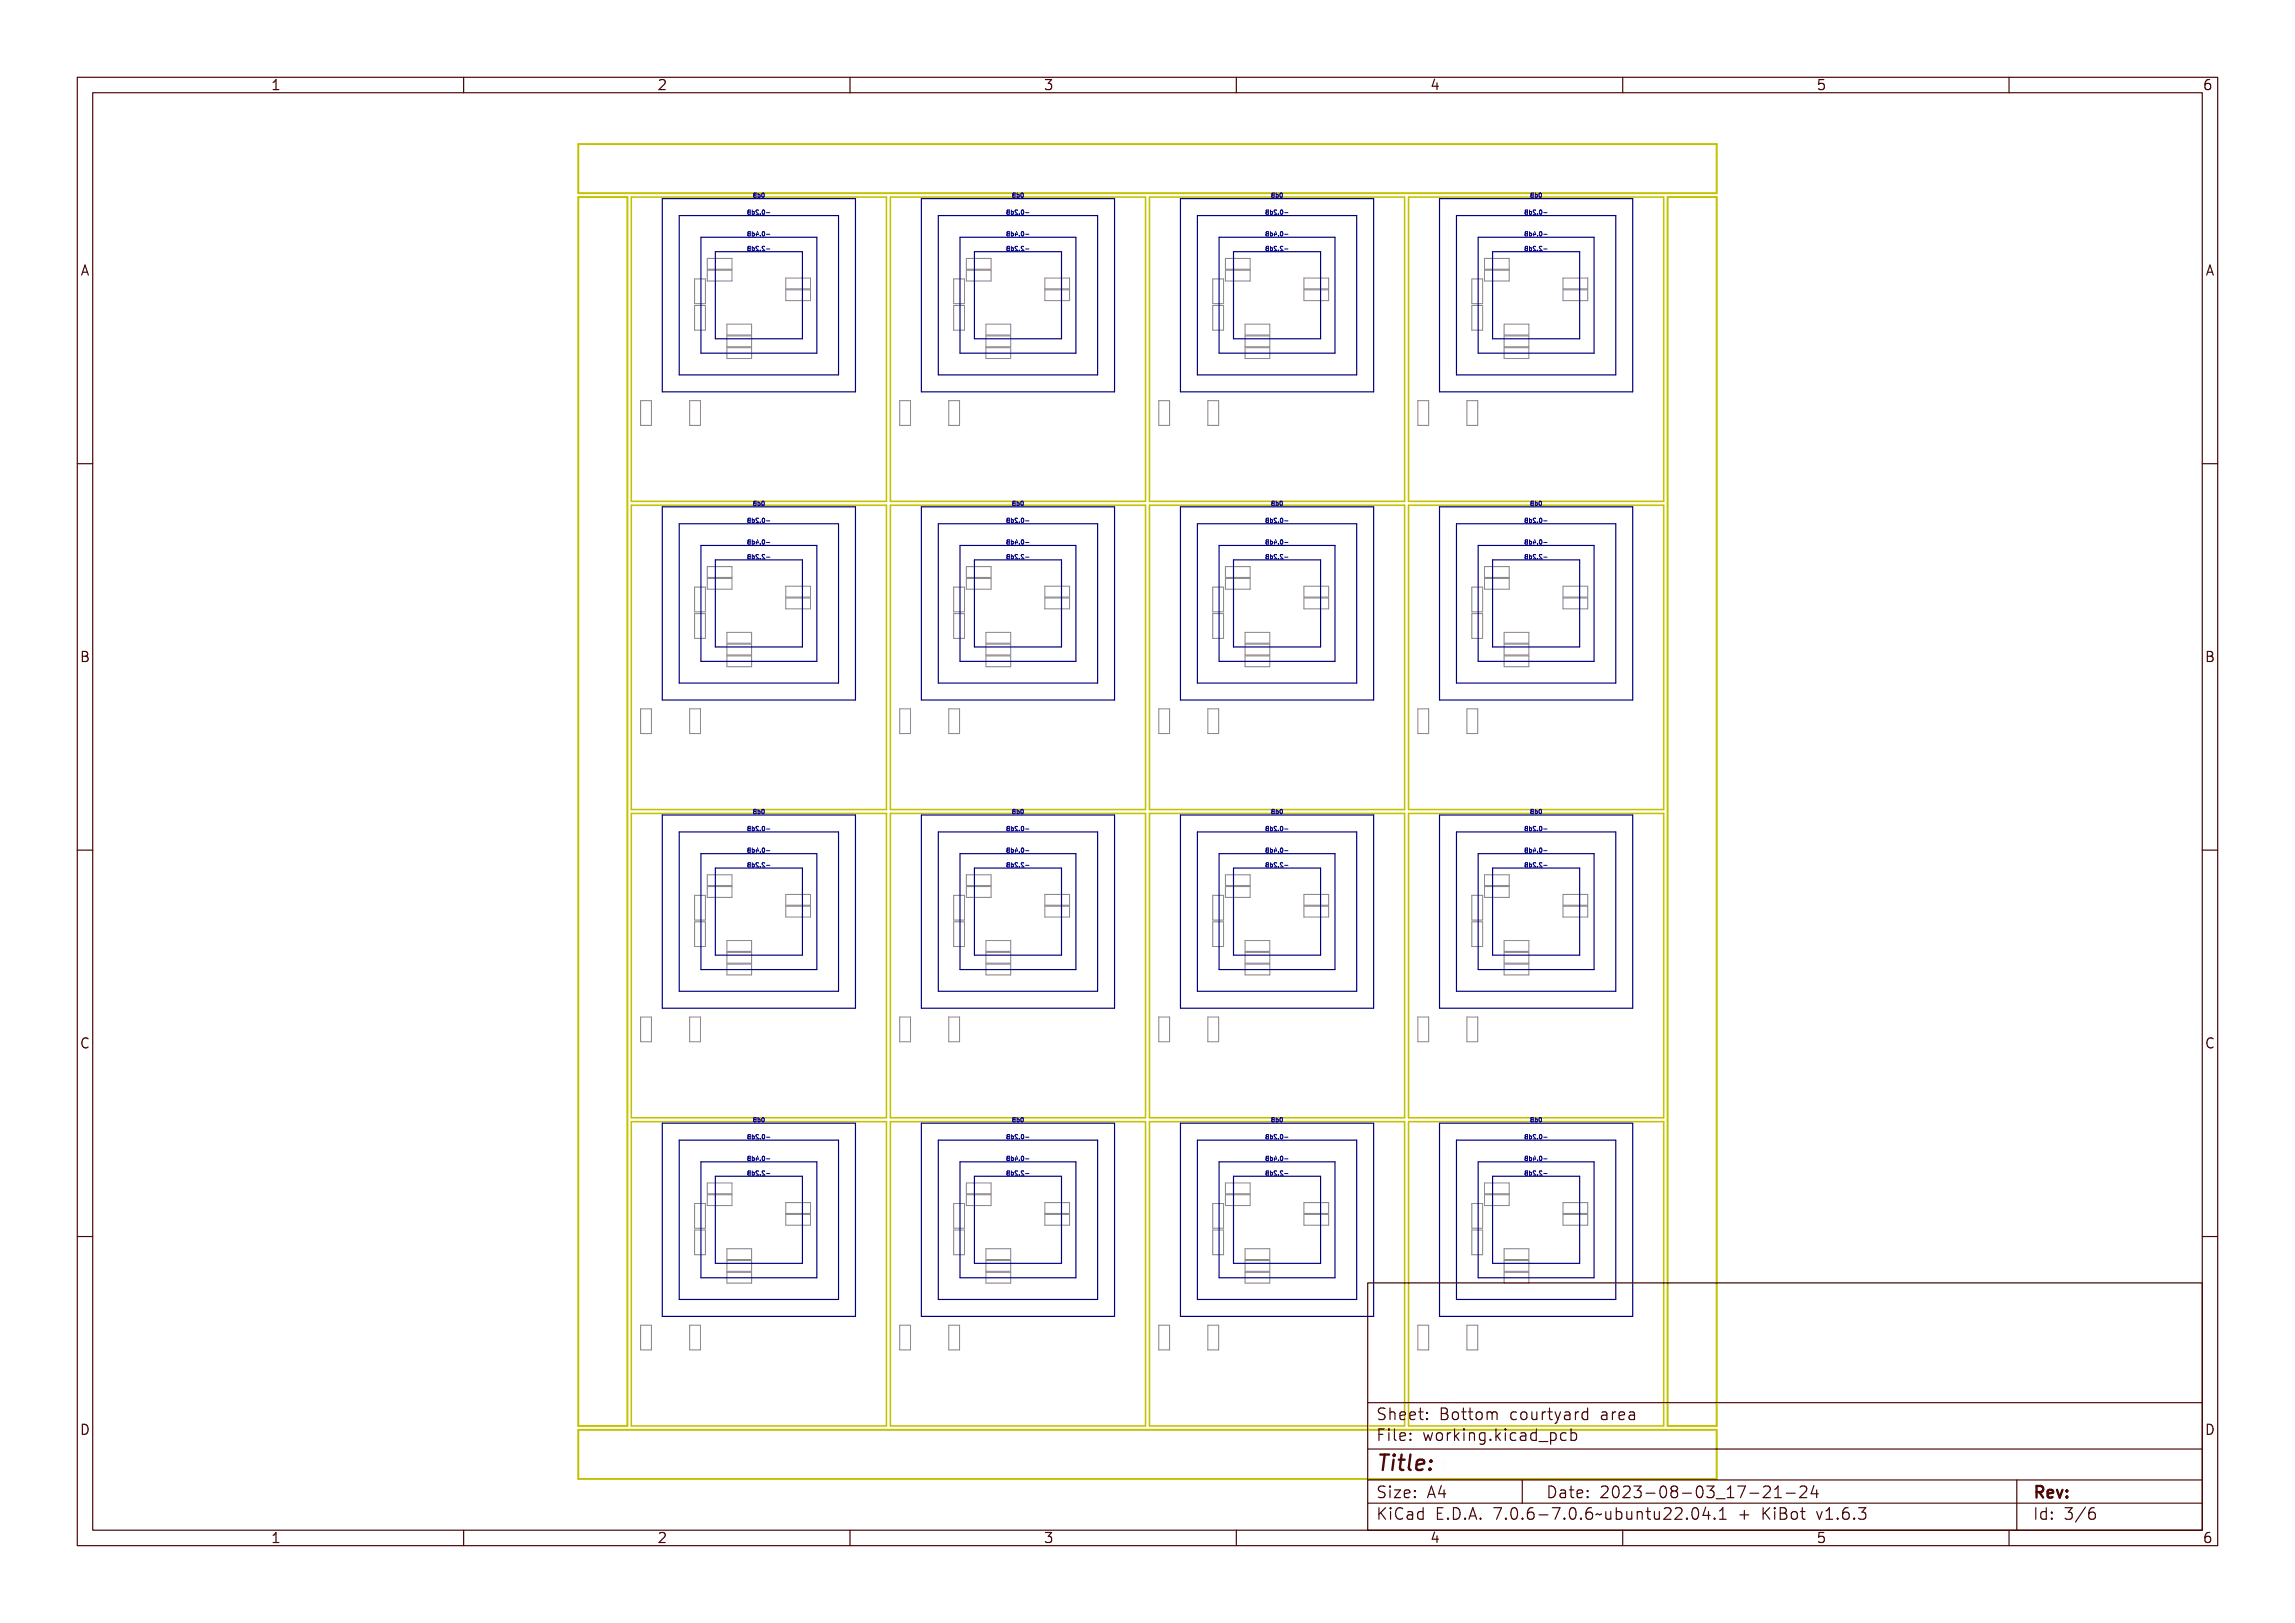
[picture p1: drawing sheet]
<svg xmlns="http://www.w3.org/2000/svg" width="297mm" height="210mm" viewBox="0 0 297 210" stroke-linecap="round" stroke-linejoin="round" font-family="sans-serif">
<defs><g id="words">
<text font-size="2.7" fill="#480000" x="178" y="190.3">Title:</text>
<g font-size="2" fill="#480000">
<text x="178" y="183.7">Sheet: Bottom courtyard area</text>
<text x="178" y="186.5">File: working.kicad_pcb</text>
<text x="178" y="193.9">Size: A4</text>
<text x="178" y="196.6">KiCad E.D.A. 7.0.6-7.0.6~ubuntu22.04.1 + KiBot v1.6.3</text>
<text x="200" y="193.9">Date: 2023-08-03_17-21-24</text>
<text x="263" y="196.6">Id: 3/6</text>
<text x="263" y="193.9">Rev:</text>
</g>
<g font-size="1.7" fill="#480000">
<text x="35" y="11.7">1</text>
<text x="85" y="11.7">2</text>
<text x="135" y="11.7">3</text>
<text x="185" y="11.7">4</text>
<text x="235" y="11.7">5</text>
<text x="285" y="11.7">6</text>
<text x="10.5" y="35.7">A</text>
<text x="285.5" y="35.7">A</text>
<text x="10.5" y="85.6">B</text>
<text x="285.5" y="85.6">B</text>
<text x="10.5" y="135.7">C</text>
<text x="285.5" y="135.7">C</text>
<text x="10.5" y="185.6">D</text>
<text x="285.5" y="185.6">D</text>
<text x="35" y="199.7">1</text>
<text x="85" y="199.7">2</text>
<text x="135" y="199.7">3</text>
<text x="185" y="199.7">4</text>
<text x="235" y="199.7">5</text>
<text x="285" y="199.7">6</text>
</g>
<g font-size=".7" fill="#000084">
<text x="96.9" y="27.8">-0.2dB</text>
<text x="97.5" y="25.6">0dB</text>
<text x="130.4" y="27.8">-0.2dB</text>
<text x="131.1" y="25.6">0dB</text>
<text x="163.9" y="27.8">-0.2dB</text>
<text x="164.6" y="25.6">0dB</text>
<text x="197.4" y="27.8">-0.2dB</text>
<text x="198.1" y="25.6">0dB</text>
<text x="96.9" y="30.6">-0.4dB</text>
<text x="96.9" y="32.5">-2.2dB</text>
<text x="130.4" y="30.6">-0.4dB</text>
<text x="130.4" y="32.5">-2.2dB</text>
<text x="163.9" y="32.5">-2.2dB</text>
<text x="163.9" y="30.6">-0.4dB</text>
<text x="197.4" y="30.6">-0.4dB</text>
<text x="197.4" y="32.5">-2.2dB</text>
<text x="97.5" y="65.5">0dB</text>
<text x="131.1" y="65.5">0dB</text>
<text x="164.6" y="65.5">0dB</text>
<text x="198.1" y="65.5">0dB</text>
<text x="96.9" y="70.5">-0.4dB</text>
<text x="96.9" y="67.7">-0.2dB</text>
<text x="130.4" y="70.5">-0.4dB</text>
<text x="130.4" y="67.7">-0.2dB</text>
<text x="163.9" y="70.5">-0.4dB</text>
<text x="163.9" y="67.7">-0.2dB</text>
<text x="197.4" y="67.7">-0.2dB</text>
<text x="197.4" y="70.5">-0.4dB</text>
<text x="96.9" y="72.4">-2.2dB</text>
<text x="130.4" y="72.4">-2.2dB</text>
<text x="163.9" y="72.4">-2.2dB</text>
<text x="197.4" y="72.4">-2.2dB</text>
<text x="96.9" y="107.6">-0.2dB</text>
<text x="97.5" y="105.4">0dB</text>
<text x="130.4" y="107.6">-0.2dB</text>
<text x="131.1" y="105.4">0dB</text>
<text x="163.9" y="107.6">-0.2dB</text>
<text x="164.6" y="105.4">0dB</text>
<text x="197.4" y="107.6">-0.2dB</text>
<text x="198.1" y="105.4">0dB</text>
<text x="96.9" y="110.4">-0.4dB</text>
<text x="96.9" y="112.3">-2.2dB</text>
<text x="130.4" y="110.4">-0.4dB</text>
<text x="130.4" y="112.3">-2.2dB</text>
<text x="163.9" y="110.4">-0.4dB</text>
<text x="163.9" y="112.3">-2.2dB</text>
<text x="197.4" y="112.3">-2.2dB</text>
<text x="197.4" y="110.4">-0.4dB</text>
<text x="96.9" y="147.4">-0.2dB</text>
<text x="97.5" y="145.2">0dB</text>
<text x="130.4" y="147.4">-0.2dB</text>
<text x="131.1" y="145.2">0dB</text>
<text x="163.9" y="147.4">-0.2dB</text>
<text x="164.6" y="145.2">0dB</text>
<text x="197.4" y="147.4">-0.2dB</text>
<text x="198.1" y="145.2">0dB</text>
<text x="96.9" y="150.2">-0.4dB</text>
<text x="96.9" y="152.1">-2.2dB</text>
<text x="130.4" y="152.1">-2.2dB</text>
<text x="130.4" y="150.2">-0.4dB</text>
<text x="163.9" y="152.1">-2.2dB</text>
<text x="163.9" y="150.2">-0.4dB</text>
<text x="197.4" y="152.1">-2.2dB</text>
<text x="197.4" y="150.2">-0.4dB</text>
</g>
</g></defs>
<g fill="none" stroke="#848484" stroke-width=".13">
<path d="M89.9 36.1h1.4v3.2h-1.4zM89.9 39.5h1.4v3.2h-1.4zM91.5 33.4h3.2v1.4h-3.2zM91.5 35h3.2v1.4h-3.2zM101.7 36h3.2v1.4h-3.2zM101.7 37.5h3.2v1.4h-3.2zM123.4 36.1h1.4v3.2h-1.4zM123.4 39.5h1.4v3.2h-1.4zM125.1 33.4h3.2v1.4h-3.2zM125.1 35h3.2v1.4h-3.2zM135.2 36h3.2v1.4h-3.2zM135.2 37.5h3.2v1.4h-3.2z"/>
<path d="M156.9 36.1h1.4v3.2h-1.4zM156.9 39.5h1.4v3.2h-1.4zM158.6 33.4h3.2v1.4h-3.2zM158.6 35h3.2v1.4h-3.2zM168.7 36h3.2v1.4h-3.2zM168.7 37.5h3.2v1.4h-3.2zM190.5 36.1h1.4v3.2h-1.4zM190.5 39.5h1.4v3.2h-1.4zM192.1 33.4h3.2v1.4h-3.2zM192.1 35h3.2v1.4h-3.2zM202.3 36h3.2v1.4h-3.2zM202.3 37.5h3.2v1.4h-3.2z"/>
<path d="M82.9 51.8h1.4v3.2h-1.4zM89.3 51.8h1.4v3.2h-1.4zM94.1 41.9h3.2v1.4h-3.2zM94.1 43.5h3.2v1.4h-3.2zM94.1 45h3.2v1.4h-3.2zM116.4 51.8h1.4v3.2h-1.4zM122.8 51.8h1.4v3.2h-1.4zM127.6 41.9h3.2v1.4h-3.2zM127.6 43.5h3.2v1.4h-3.2zM127.6 45h3.2v1.4h-3.2zM150 51.8h1.4v3.2h-1.4zM156.3 51.8h1.4v3.2h-1.4z"/>
<path d="M161.1 41.9h3.2v1.4h-3.2zM161.1 43.5h3.2v1.4h-3.2zM161.1 45h3.2v1.4h-3.2zM183.5 51.8h1.4v3.2h-1.4zM189.8 51.8h1.4v3.2h-1.4zM194.7 41.9h3.2v1.4h-3.2zM194.7 43.5h3.2v1.4h-3.2zM194.7 45h3.2v1.4h-3.2zM89.9 79.4h1.4v3.2h-1.4zM89.9 76h1.4v3.2h-1.4zM91.5 73.3h3.2v1.4h-3.2zM91.5 74.8h3.2v1.4h-3.2z"/>
<path d="M101.7 75.9h3.2v1.4h-3.2zM101.7 77.4h3.2v1.4h-3.2zM123.4 79.4h1.4v3.2h-1.4zM123.4 76h1.4v3.2h-1.4zM125.1 74.8h3.2v1.4h-3.2zM125.1 73.3h3.2v1.4h-3.2zM135.2 75.9h3.2v1.4h-3.2zM135.2 77.4h3.2v1.4h-3.2zM156.9 79.4h1.4v3.2h-1.4zM156.9 76h1.4v3.2h-1.4zM158.6 74.8h3.2v1.4h-3.2zM158.6 73.3h3.2v1.4h-3.2z"/>
<path d="M168.7 75.9h3.2v1.4h-3.2zM168.7 77.4h3.2v1.4h-3.2zM190.5 79.4h1.4v3.2h-1.4zM190.5 76h1.4v3.2h-1.4zM192.1 74.8h3.2v1.4h-3.2zM192.1 73.3h3.2v1.4h-3.2zM202.3 75.9h3.2v1.4h-3.2zM202.3 77.4h3.2v1.4h-3.2zM82.9 91.7h1.4v3.2h-1.4zM89.3 91.7h1.4v3.2h-1.4zM94.1 81.8h3.2v1.4h-3.2zM94.1 83.3h3.2v1.4h-3.2z"/>
<path d="M94.1 84.9h3.2v1.4h-3.2zM116.4 91.7h1.4v3.2h-1.4zM122.8 91.7h1.4v3.2h-1.4zM127.6 81.8h3.2v1.4h-3.2zM127.6 83.3h3.2v1.4h-3.2zM127.6 84.9h3.2v1.4h-3.2zM150 91.7h1.4v3.2h-1.4zM156.3 91.7h1.4v3.2h-1.4zM161.1 81.8h3.2v1.4h-3.2zM161.1 83.3h3.2v1.4h-3.2zM161.1 84.9h3.2v1.4h-3.2zM183.5 91.7h1.4v3.2h-1.4z"/>
<path d="M189.8 91.7h1.4v3.2h-1.4zM194.7 81.8h3.2v1.4h-3.2zM194.7 83.3h3.2v1.4h-3.2zM194.7 84.9h3.2v1.4h-3.2zM89.9 115.8h1.4v3.3h-1.4zM89.9 119.3h1.4v3.2h-1.4zM91.5 113.2h3.2v1.4h-3.2zM91.5 114.7h3.2v1.4h-3.2zM101.7 115.7h3.2v1.4h-3.2zM101.7 117.3h3.2v1.4h-3.2zM123.4 115.8h1.4v3.3h-1.4zM123.4 119.3h1.4v3.2h-1.4z"/>
<path d="M125.1 113.2h3.2v1.4h-3.2zM125.1 114.7h3.2v1.4h-3.2zM135.2 115.7h3.2v1.4h-3.2zM135.2 117.3h3.2v1.4h-3.2zM156.9 115.8h1.4v3.3h-1.4zM156.9 119.3h1.4v3.2h-1.4zM158.6 114.7h3.2v1.4h-3.2zM158.6 113.2h3.2v1.4h-3.2zM168.7 115.7h3.2v1.4h-3.2zM168.7 117.3h3.2v1.4h-3.2zM190.5 115.8h1.4v3.3h-1.4zM190.5 119.3h1.4v3.2h-1.4z"/>
<path d="M192.1 113.2h3.2v1.4h-3.2zM192.1 114.7h3.2v1.4h-3.2zM202.3 115.7h3.2v1.4h-3.2zM202.3 117.3h3.2v1.4h-3.2zM82.9 131.6h1.4v3.2h-1.4zM89.3 131.6h1.4v3.2h-1.4zM94.1 123.2h3.2v1.4h-3.2zM94.1 124.8h3.2v1.4h-3.2zM94.1 121.7h3.2v1.4h-3.2zM116.4 131.6h1.4v3.2h-1.4zM122.8 131.6h1.4v3.2h-1.4zM127.6 123.2h3.2v1.4h-3.2z"/>
<path d="M127.6 121.7h3.2v1.4h-3.2zM127.6 124.8h3.2v1.4h-3.2zM150 131.6h1.4v3.2h-1.4zM156.3 131.6h1.4v3.2h-1.4zM161.1 121.7h3.2v1.4h-3.2zM161.1 123.2h3.2v1.4h-3.2zM161.1 124.8h3.2v1.4h-3.2zM183.5 131.6h1.4v3.2h-1.4zM189.8 131.6h1.4v3.2h-1.4zM194.7 121.7h3.2v1.4h-3.2zM194.7 123.2h3.2v1.4h-3.2zM194.7 124.8h3.2v1.4h-3.2z"/>
<path d="M89.9 155.7h1.4v3.2h-1.4zM89.9 159.2h1.4v3.2h-1.4zM91.5 153.1h3.2v1.4h-3.2zM91.5 154.6h3.2v1.4h-3.2zM101.7 155.6h3.2v1.4h-3.2zM101.7 157.1h3.2v1.4h-3.2zM123.4 155.7h1.4v3.2h-1.4zM123.4 159.2h1.4v3.2h-1.4zM125.1 154.6h3.2v1.4h-3.2zM125.1 153.1h3.2v1.4h-3.2zM135.2 155.6h3.2v1.4h-3.2zM135.2 157.1h3.2v1.4h-3.2z"/>
<path d="M156.9 155.7h1.4v3.2h-1.4zM156.9 159.2h1.4v3.2h-1.4zM158.6 154.6h3.2v1.4h-3.2zM158.6 153.1h3.2v1.4h-3.2zM168.7 155.6h3.2v1.4h-3.2zM168.7 157.1h3.2v1.4h-3.2zM190.5 155.7h1.4v3.2h-1.4zM190.5 159.2h1.4v3.2h-1.4zM192.1 153.1h3.2v1.4h-3.2zM192.1 154.6h3.2v1.4h-3.2zM202.3 157.1h3.2v1.4h-3.2zM202.3 155.6h3.2v1.4h-3.2z"/>
<path d="M82.9 171.5h1.4v3.2h-1.4zM89.3 171.5h1.4v3.2h-1.4zM94.1 161.6h3.2v1.4h-3.2zM94.1 163.1h3.2v1.4h-3.2zM94.1 164.6h3.2v1.4h-3.2zM116.4 171.5h1.4v3.2h-1.4zM122.8 171.5h1.4v3.2h-1.4zM127.6 161.6h3.2v1.4h-3.2zM127.6 163.1h3.2v1.4h-3.2zM127.6 164.6h3.2v1.4h-3.2zM150 171.5h1.4v3.2h-1.4zM156.3 171.5h1.4v3.2h-1.4z"/>
<path d="M161.1 161.6h3.2v1.4h-3.2zM161.1 163.1h3.2v1.4h-3.2zM161.1 164.6h3.2v1.4h-3.2zM183.5 171.5h1.4v3.2h-1.4zM189.8 171.5h1.4v3.2h-1.4zM194.7 161.6h3.2v1.4h-3.2zM194.7 163.1h3.2v1.4h-3.2zM194.7 164.6h3.2v1.4h-3.2z"/>
</g>
<path d="M74.8 18.6h147.4v6.4h-147.4zM74.8 25.5h6.4v159h-6.4zM215.8 25.5h6.4v159h-6.4zM74.8 185h147.4v6.4h-147.4z" fill="none" stroke="#c2c200" stroke-width=".25"/>
<g fill="none" stroke="#c2c200" stroke-width=".2">
<path d="M81.7 25.5h33v39.4h-33zM115.2 25.5h33v39.4h-33zM148.8 25.5h33v39.4h-33zM182.3 25.5h33v39.4h-33zM81.7 65.4h33v39.4h-33zM115.2 65.4h33v39.4h-33zM148.8 65.4h33v39.4h-33zM182.3 65.4h33v39.4h-33zM81.7 105.3h33v39.3h-33zM115.2 105.3h33v39.3h-33zM148.8 105.3h33v39.3h-33zM182.3 105.3h33v39.3h-33z"/>
<path d="M81.7 145.1h33v39.4h-33zM115.2 145.1h33v39.4h-33zM148.8 145.1h33v39.4h-33zM182.3 145.1h33v39.4h-33z"/>
</g>
<g fill="none" stroke="#000084" stroke-width=".13">
<path d="M97 30.4h.2zM97 27.6h.2zM97 32.3h.2zM97.4 32a.21 .21 0 0 1 .3 .1 .21 .21 0 0 1-.2 .3h-.1l.3 .1h-.3l.2-.4zM97.4 30.1h.1a.27 .27 0 0 1 .2 .2 .27 .27 0 0 1-.2 .3l-.1-.1zM97.4 27.3h.1a.27 .27 0 0 1 .2 .2 .27 .27 0 0 1-.2 .3l-.1-.1zM97.5 30.1a.22 .22 0 0 1 .1 .2 .22 .22 0 0 1-.1 .2zM97.5 27.3a.22 .22 0 0 1 .1 .2 .22 .22 0 0 1-.1 .2zM97.6 25.1h.1a.27 .27 0 0 1 .2 .2 .27 .27 0 0 1-.2 .3l-.1-.1zM97.7 25.1a.22 .22 0 0 1 .2 .2 .22 .22 0 0 1-.2 .2zM97.9 30.5h.1v.1h-.1zM97.9 27.7h.1v.1h-.1z"/>
<path d="M97.9 32.4h.1v.1h-.1zM98.1 25.2h.2l.1-.2v.6h-.1a.21 .21 0 0 1-.3-.1 .21 .21 0 0 1 .1-.3zM98.2 25.2a.14 .14 0 0 1 .1 .2 .14 .14 0 0 1-.2 .1zM98.3 27.3a.21 .21 0 0 1 .3 .1 .21 .21 0 0 1-.2 .3h-.1l.3 .1h-.3l.2-.4zM98.3 32a.21 .21 0 0 1 .3 .1 .21 .21 0 0 1-.2 .3h-.1l.3 .1h-.3l.2-.4zM98.5 30.1h.1v.3v.2l-.1-.1h-.3zM98.5 30.1v.3h-.2zM98.5 25.1h.3l-.1 .2 .1 .1v.2h-.3zM98.6 25.3h.1a.1 .1 0 0 1 .1 .1 .1 .1 0 0 1-.1 .1h-.1zM98.6 25.1h.1v.2h-.1zM98.7 30.2h.3v-.2v.6h-.1a.21 .21 0 0 1-.2-.1 .21 .21 0 0 1 0-.3zM98.7 27.4h.3v-.2v.6h-.1a.21 .21 0 0 1-.2-.1 .21 .21 0 0 1 0-.3z"/>
<path d="M98.7 32.1h.3v-.2v.6h-.1a.21 .21 0 0 1-.2-.1 .21 .21 0 0 1 0-.3zM98.8 30.3v-.1a.14 .14 0 0 1 .2 .2 .14 .14 0 0 1-.2 .1zM98.8 27.5v-.1a.14 .14 0 0 1 .2 .2 .14 .14 0 0 1-.2 .1zM98.8 32.2v-.1a.14 .14 0 0 1 .2 .2 .14 .14 0 0 1-.2 .1zM99.2 30.1h.3l-.1 .2 .1 .1v.2h-.3zM99.2 27.3h.3v.1l-.1 .1a.15 .15 0 0 1 .1 .2 .15 .15 0 0 1-.2 .1h-.1zM99.2 32h.3l-.1 .2 .1 .1v.2h-.3zM99.2 30.3h.1a.1 .1 0 0 1 .1 .1 .1 .1 0 0 1-.1 .1h-.1zM99.2 30.1h.2v.1l-.2 .1zM99.2 27.5h.1a.1 .1 0 0 1 .1 .1 .1 .1 0 0 1-.1 .1h-.1zM99.2 27.3h.2v.2h-.2zM99.2 32.2h.1a.1 .1 0 0 1 .1 .1 .1 .1 0 0 1-.1 .1h-.1z"/>
<path d="M99.2 32h.2v.1l-.2 .1zM130.5 30.4h.2zM130.5 27.6h.2zM130.5 32.3h.2zM130.9 32a.21 .21 0 0 1 .3 .1 .21 .21 0 0 1-.2 .3l.2 .1h-.3l.2-.4zM130.9 30.1h.1a.27 .27 0 0 1 .2 .2 .27 .27 0 0 1-.2 .3l-.1-.1zM130.9 27.3h.1a.27 .27 0 0 1 .2 .2 .27 .27 0 0 1-.2 .3l-.1-.1zM131 30.1a.22 .22 0 0 1 .2 .2 .22 .22 0 0 1-.2 .2zM131 27.3a.22 .22 0 0 1 .2 .2 .22 .22 0 0 1-.2 .2zM131.2 25.1a.27 .27 0 0 1 .3 .2 .27 .27 0 0 1-.3 .3l-.1-.1zM131.2 25.1a.22 .22 0 0 1 .2 .2 .22 .22 0 0 1-.2 .2zM131.5 30.5h.1v.1h-.1z"/>
<path d="M131.5 27.7h.1v.1h-.1zM131.5 32.4h.1v.1h-.1zM131.6 25.2h.2l.1-.2v.6h-.1a.21 .21 0 0 1-.3-.1 .21 .21 0 0 1 .1-.3zM131.7 25.2a.14 .14 0 0 1 .1 .2 .14 .14 0 0 1-.1 .1zM131.8 27.3a.21 .21 0 0 1 .3 .1 .21 .21 0 0 1-.2 .3l.2 .1h-.3l.2-.4zM131.8 32a.21 .21 0 0 1 .3 .1 .21 .21 0 0 1-.2 .3l.2 .1h-.3l.2-.4zM132 30.1h.1v.3h.1l-.1 .2-.1-.1h-.2zM132 30.1v.3h-.2zM132 25.1h.3v.2l.1 .1-.1 .2h-.3zM132.1 25.3h.1a.1 .1 0 0 1 .1 .1 .1 .1 0 0 1-.1 .1h-.1zM132.1 25.1h.2v.2h-.2zM132.3 30.2h.2l.1-.2v.6h-.1a.21 .21 0 0 1-.3-.1 .21 .21 0 0 1 .1-.3z"/>
<path d="M132.3 27.4h.2l.1-.2v.6h-.1a.21 .21 0 0 1-.3-.1 .21 .21 0 0 1 .1-.3zM132.3 32.1h.2l.1-.2v.6h-.1a.21 .21 0 0 1-.3-.1 .21 .21 0 0 1 .1-.3zM132.3 30.3l.1-.1a.14 .14 0 0 1 .1 .2 .14 .14 0 0 1-.2 .1zM132.3 27.5l.1-.1a.14 .14 0 0 1 .1 .2 .14 .14 0 0 1-.2 .1zM132.3 32.2l.1-.1a.14 .14 0 0 1 .1 .2 .14 .14 0 0 1-.2 .1zM132.7 30.1h.3l-.1 .2 .1 .1v.2h-.3zM132.7 27.3h.3v.1l-.1 .1a.15 .15 0 0 1 .1 .2 .15 .15 0 0 1-.1 .1h-.2zM132.7 32h.3l-.1 .2 .1 .1v.2h-.3zM132.8 30.3h.1a.1 .1 0 0 1 .1 .1 .1 .1 0 0 1-.1 .1h-.1zM132.8 30.1h.1l.1 .1-.2 .1zM132.8 27.5h.1a.1 .1 0 0 1 .1 .1 .1 .1 0 0 1-.1 .1h-.1zM132.8 27.3h.1v.2h-.1z"/>
<path d="M132.8 32.2h.1a.1 .1 0 0 1 .1 .1 .1 .1 0 0 1-.1 .1h-.1zM132.8 32h.1l.1 .1-.2 .1zM164 27.6h.2zM164 32.3h.2zM164 30.4h.2zM164.4 32h.1a.21 .21 0 0 1 .3 .1 .21 .21 0 0 1-.2 .3h-.1l.3 .1h-.4l.3-.4zM164.5 27.3a.27 .27 0 0 1 .3 .2 .27 .27 0 0 1-.3 .3l-.1-.1zM164.5 30.1a.27 .27 0 0 1 .3 .2 .27 .27 0 0 1-.3 .3l-.1-.1zM164.5 27.3a.22 .22 0 0 1 .2 .2 .22 .22 0 0 1-.2 .2zM164.5 30.1a.22 .22 0 0 1 .2 .2 .22 .22 0 0 1-.2 .2zM164.7 25.1a.27 .27 0 0 1 .3 .2 .27 .27 0 0 1-.3 .3v-.1zM164.8 25.1a.22 .22 0 0 1 .1 .2 .22 .22 0 0 1-.1 .2z"/>
<path d="M165 27.7h.1v.1h-.1zM165 32.4h.1v.1h-.1zM165 30.5h.1v.1h-.1zM165.1 25.2h.3v-.2v.6h-.1a.21 .21 0 0 1-.2-.1 .21 .21 0 0 1 0-.3zM165.2 25.2a.14 .14 0 0 1 .2 .2 .14 .14 0 0 1-.2 .1zM165.3 27.3h.1a.21 .21 0 0 1 .3 .1 .21 .21 0 0 1-.2 .3h-.1l.3 .1h-.4l.3-.4zM165.3 32h.1a.21 .21 0 0 1 .3 .1 .21 .21 0 0 1-.2 .3h-.1l.3 .1h-.4l.3-.4zM165.5 30.1h.1v.3h.1l-.1 .2-.1-.1h-.2zM165.5 30.1v.3h-.1zM165.6 25.1h.3l-.1 .2 .1 .1v.2h-.3zM165.6 25.3h.1a.1 .1 0 0 1 .1 .1 .1 .1 0 0 1-.1 .1h-.1zM165.6 25.1h.2v.2h-.2z"/>
<path d="M165.8 27.4h.2l.1-.2v.6h-.1a.21 .21 0 0 1-.3-.1 .21 .21 0 0 1 .1-.3zM165.8 32.1h.2l.1-.2v.6h-.1a.21 .21 0 0 1-.3-.1 .21 .21 0 0 1 .1-.3zM165.8 30.2h.2l.1-.2v.6h-.1a.21 .21 0 0 1-.3-.1 .21 .21 0 0 1 .1-.3zM165.9 27.5v-.1a.14 .14 0 0 1 .1 .2 .14 .14 0 0 1-.1 .1zM165.9 32.2v-.1a.14 .14 0 0 1 .1 .2 .14 .14 0 0 1-.1 .1zM165.9 30.3v-.1a.14 .14 0 0 1 .1 .2 .14 .14 0 0 1-.1 .1zM166.2 27.3h.3l.1 .1-.1 .1a.15 .15 0 0 1 .1 .2 .15 .15 0 0 1-.2 .1h-.2zM166.2 32h.3v.2l.1 .1-.1 .2h-.3zM166.2 30.1h.3v.2l.1 .1-.1 .2h-.3zM166.3 27.5h.1a.1 .1 0 0 1 .1 .1 .1 .1 0 0 1-.1 .1h-.1zM166.3 27.3h.2v.1l-.2 .1zM166.3 32.2h.1a.1 .1 0 0 1 .1 .1 .1 .1 0 0 1-.1 .1h-.1z"/>
<path d="M166.3 32h.2v.1l-.2 .1zM166.3 30.3h.1a.1 .1 0 0 1 .1 .1 .1 .1 0 0 1-.1 .1h-.1zM166.3 30.1h.2v.1l-.2 .1zM197.6 30.4h.2zM197.6 27.6h.2zM197.6 32.3h.2zM198 32a.21 .21 0 0 1 .3 .1 .21 .21 0 0 1-.2 .3h-.1l.3 .1h-.4l.3-.4zM198 30.1a.27 .27 0 0 1 .3 .2 .27 .27 0 0 1-.3 .3v-.1zM198 27.3a.27 .27 0 0 1 .3 .2 .27 .27 0 0 1-.3 .3v-.1zM198.1 30.1a.22 .22 0 0 1 .1 .2 .22 .22 0 0 1-.1 .2zM198.1 27.3a.22 .22 0 0 1 .1 .2 .22 .22 0 0 1-.1 .2zM198.2 25.1h.1a.27 .27 0 0 1 .2 .2 .27 .27 0 0 1-.2 .3l-.1-.1z"/>
<path d="M198.3 25.1a.22 .22 0 0 1 .1 .2 .22 .22 0 0 1-.1 .2zM198.5 30.5h.1v.1h-.1zM198.5 27.7h.1v.1h-.1zM198.5 32.4h.1v.1h-.1zM198.7 25.2h.2v-.2v.6h-.1a.21 .21 0 0 1-.2-.1 .21 .21 0 0 1 .1-.3zM198.7 25.2a.14 .14 0 0 1 .2 .2 .14 .14 0 0 1-.2 .1zM198.9 27.3a.21 .21 0 0 1 .3 .1 .21 .21 0 0 1-.2 .3h-.1l.3 .1h-.4l.3-.4zM198.9 32a.21 .21 0 0 1 .3 .1 .21 .21 0 0 1-.2 .3h-.1l.3 .1h-.4l.3-.4zM199.1 30.1v.3h.1l-.1 .2v-.1h-.3zM199.1 30.1v.3h-.2zM199.1 25.1h.3l-.1 .2 .1 .1v.2h-.3zM199.2 25.3a.11 .11 0 0 1 .2 .1 .11 .11 0 0 1-.2 .1z"/>
<path d="M199.2 25.1h.1v.2h-.1zM199.3 30.2h.3v-.2v.6h-.1a.21 .21 0 0 1-.2-.1 .21 .21 0 0 1 0-.3zM199.3 27.4h.3v-.2v.6h-.1a.21 .21 0 0 1-.2-.1 .21 .21 0 0 1 0-.3zM199.3 32.1h.3v-.2v.6h-.1a.21 .21 0 0 1-.2-.1 .21 .21 0 0 1 0-.3zM199.4 30.3v-.1a.14 .14 0 0 1 .2 .2 .14 .14 0 0 1-.2 .1zM199.4 27.5v-.1a.14 .14 0 0 1 .2 .2 .14 .14 0 0 1-.2 .1zM199.4 32.2v-.1a.14 .14 0 0 1 .2 .2 .14 .14 0 0 1-.2 .1zM199.8 30.1h.3l-.1 .2 .1 .1v.2h-.3zM199.8 27.3h.3l-.1 .2 .1 .1v.2h-.3zM199.8 32h.3l-.1 .2 .1 .1v.2h-.3zM199.8 30.3h.1a.1 .1 0 0 1 .1 .1 .1 .1 0 0 1-.1 .1h-.1zM199.8 30.1h.2v.1l-.2 .1z"/>
<path d="M199.8 27.5h.1a.1 .1 0 0 1 .1 .1 .1 .1 0 0 1-.1 .1h-.1zM199.8 27.3h.2v.1l-.2 .1zM199.8 32.2h.1a.1 .1 0 0 1 .1 .1 .1 .1 0 0 1-.1 .1h-.1zM199.8 32h.2v.1l-.2 .1zM97 72.1l.2 .1zM97 70.2l.2 .1zM97 67.4l.2 .1zM97.4 71.9v-.1a.21 .21 0 0 1 .3 .2 .21 .21 0 0 1-.2 .2l-.1 .1 .3 .1h-.3l.2-.4zM97.4 70l.1-.1a.27 .27 0 0 1 .2 .3 .27 .27 0 0 1-.2 .3l-.1-.2zM97.4 67.2l.1-.1a.27 .27 0 0 1 .2 .3 .27 .27 0 0 1-.2 .3l-.1-.2zM97.5 70a.22 .22 0 0 1 .1 .2 .22 .22 0 0 1-.1 .2zM97.5 67.2a.22 .22 0 0 1 .1 .2 .22 .22 0 0 1-.1 .2z"/>
<path d="M97.6 65l.1-.1a.27 .27 0 0 1 .2 .3 .27 .27 0 0 1-.2 .3l-.1-.2zM97.7 65a.22 .22 0 0 1 .2 .2 .22 .22 0 0 1-.2 .2zM97.9 72.3h.1v.1h-.1zM97.9 70.4h.1v.1h-.1zM97.9 67.6h.1v.1h-.1zM98.1 65.1h.2l.1-.2v.6h-.1a.21 .21 0 0 1-.3-.1 .21 .21 0 0 1 .1-.3zM98.2 65.1a.14 .14 0 0 1 .1 .2 .14 .14 0 0 1-.2 .1zM98.3 71.9v-.1a.21 .21 0 0 1 .3 .2 .21 .21 0 0 1-.2 .2l-.1 .1 .3 .1h-.3l.2-.4zM98.3 67.2v-.1a.21 .21 0 0 1 .3 .2 .21 .21 0 0 1-.2 .2l-.1 .1 .3 .1h-.3l.2-.4zM98.5 69.9h.1v.4v.2l-.1-.2h-.3zM98.5 70v.3h-.2zM98.5 64.9l.3 .1-.1 .2 .1 .1v.1l-.3 .1z"/>
<path d="M98.6 65.2h.1a.1 .1 0 0 1 .1 .1 .1 .1 0 0 1-.1 .1h-.1zM98.6 65h.1v.1l-.1 .1zM98.7 72h.3v-.2v.6h-.1a.21 .21 0 0 1-.2-.1 .21 .21 0 0 1 0-.3zM98.7 70.1h.3v-.2v.6h-.1a.21 .21 0 0 1-.2-.1 .21 .21 0 0 1 0-.3zM98.7 67.3h.3v-.2v.6h-.1a.21 .21 0 0 1-.2-.1 .21 .21 0 0 1 0-.3zM98.8 72.1v-.1a.14 .14 0 0 1 .2 .2 .14 .14 0 0 1-.2 .1zM98.8 70.2v-.1a.14 .14 0 0 1 .2 .2 .14 .14 0 0 1-.2 .1zM98.8 67.4v-.1a.14 .14 0 0 1 .2 .2 .14 .14 0 0 1-.2 .1zM99.2 71.8l.3 .1-.1 .2 .1 .1v.1l-.3 .1zM99.2 69.9l.3 .1-.1 .2 .1 .1v.1l-.3 .1zM99.2 67.1l.3 .1-.1 .2 .1 .1v.1l-.3 .1zM99.2 72.1h.1a.1 .1 0 0 1 .1 .1 .1 .1 0 0 1-.1 .1h-.1z"/>
<path d="M99.2 71.9h.2v.1l-.2 .1zM99.2 70.2h.1a.1 .1 0 0 1 .1 .1 .1 .1 0 0 1-.1 .1h-.1zM99.2 70h.2v.1l-.2 .1zM99.2 67.4h.1a.1 .1 0 0 1 .1 .1 .1 .1 0 0 1-.1 .1h-.1zM99.2 67.2h.2v.1l-.2 .1zM130.5 70.2l.2 .1zM130.5 67.4l.2 .1zM130.5 72.1l.2 .1zM130.9 71.9v-.1a.21 .21 0 0 1 .3 .2 .21 .21 0 0 1-.2 .2v.1l.2 .1h-.3l.2-.4zM130.9 70l.1-.1a.27 .27 0 0 1 .2 .3 .27 .27 0 0 1-.2 .3l-.1-.2zM130.9 67.2l.1-.1a.27 .27 0 0 1 .2 .3 .27 .27 0 0 1-.2 .3l-.1-.2zM131 70a.22 .22 0 0 1 .2 .2 .22 .22 0 0 1-.2 .2z"/>
<path d="M131 67.2a.22 .22 0 0 1 .2 .2 .22 .22 0 0 1-.2 .2zM131.2 65v-.1a.27 .27 0 0 1 .3 .3 .27 .27 0 0 1-.3 .3l-.1-.2zM131.2 65a.22 .22 0 0 1 .2 .2 .22 .22 0 0 1-.2 .2zM131.5 70.4h.1v.1h-.1zM131.5 67.6h.1v.1h-.1zM131.5 72.3h.1v.1h-.1zM131.6 65.1h.2l.1-.2v.6h-.1a.21 .21 0 0 1-.3-.1 .21 .21 0 0 1 .1-.3zM131.7 65.1a.14 .14 0 0 1 .1 .2 .14 .14 0 0 1-.1 .1zM131.8 67.2v-.1a.21 .21 0 0 1 .3 .2 .21 .21 0 0 1-.2 .2v.1l.2 .1h-.3l.2-.4zM131.8 71.9v-.1a.21 .21 0 0 1 .3 .2 .21 .21 0 0 1-.2 .2v.1l.2 .1h-.3l.2-.4zM132 69.9h.1v.4h.1l-.1 .2-.1-.2h-.2zM132 70v.3h-.2z"/>
<path d="M132 64.9l.3 .1v.2l.1 .1-.1 .1-.3 .1zM132.1 65.2h.1a.1 .1 0 0 1 .1 .1 .1 .1 0 0 1-.1 .1h-.1zM132.1 65h.2v.1l-.2 .1zM132.3 70.1h.2l.1-.2v.6h-.1a.21 .21 0 0 1-.3-.1 .21 .21 0 0 1 .1-.3zM132.3 67.3h.2l.1-.2v.6h-.1a.21 .21 0 0 1-.3-.1 .21 .21 0 0 1 .1-.3zM132.3 72h.2l.1-.2v.6h-.1a.21 .21 0 0 1-.3-.1 .21 .21 0 0 1 .1-.3zM132.3 70.2l.1-.1a.14 .14 0 0 1 .1 .2 .14 .14 0 0 1-.2 .1zM132.3 67.4l.1-.1a.14 .14 0 0 1 .1 .2 .14 .14 0 0 1-.2 .1zM132.3 72.1l.1-.1a.14 .14 0 0 1 .1 .2 .14 .14 0 0 1-.2 .1zM132.7 69.9l.3 .1-.1 .2 .1 .1v.1l-.3 .1zM132.7 67.1l.3 .1-.1 .2 .1 .1v.1l-.3 .1zM132.7 71.8l.3 .1-.1 .2 .1 .1v.1l-.3 .1z"/>
<path d="M132.8 70.2h.1a.1 .1 0 0 1 .1 .1 .1 .1 0 0 1-.1 .1h-.1zM132.8 70h.1l.1 .1-.2 .1zM132.8 67.4h.1a.1 .1 0 0 1 .1 .1 .1 .1 0 0 1-.1 .1h-.1zM132.8 67.2h.1v.1l-.1 .1zM132.8 72.1h.1a.1 .1 0 0 1 .1 .1 .1 .1 0 0 1-.1 .1h-.1zM132.8 71.9h.1l.1 .1-.2 .1zM164 70.2l.2 .1zM164 67.4l.2 .1zM164 72.1l.2 .1zM164.4 71.9l.1-.1a.21 .21 0 0 1 .3 .2 .21 .21 0 0 1-.2 .2l-.1 .1 .3 .1h-.4l.3-.4zM164.5 70v-.1a.27 .27 0 0 1 .3 .3 .27 .27 0 0 1-.3 .3l-.1-.2zM164.5 67.2v-.1a.27 .27 0 0 1 .3 .3 .27 .27 0 0 1-.3 .3l-.1-.2z"/>
<path d="M164.5 70a.22 .22 0 0 1 .2 .2 .22 .22 0 0 1-.2 .2zM164.5 67.2a.22 .22 0 0 1 .2 .2 .22 .22 0 0 1-.2 .2zM164.7 65v-.1a.27 .27 0 0 1 .3 .3 .27 .27 0 0 1-.3 .3v-.2zM164.8 65a.22 .22 0 0 1 .1 .2 .22 .22 0 0 1-.1 .2zM165 70.4h.1v.1h-.1zM165 67.6h.1v.1h-.1zM165 72.3h.1v.1h-.1zM165.1 65.1h.3v-.2v.6h-.1a.21 .21 0 0 1-.2-.1 .21 .21 0 0 1 0-.3zM165.2 65.1a.14 .14 0 0 1 .2 .2 .14 .14 0 0 1-.2 .1zM165.3 67.2l.1-.1a.21 .21 0 0 1 .3 .2 .21 .21 0 0 1-.2 .2l-.1 .1 .3 .1h-.4l.3-.4zM165.3 71.9l.1-.1a.21 .21 0 0 1 .3 .2 .21 .21 0 0 1-.2 .2l-.1 .1 .3 .1h-.4l.3-.4zM165.5 69.9h.1v.4h.1l-.1 .2-.1-.2h-.2z"/>
<path d="M165.5 70v.3h-.1zM165.6 64.9l.3 .1-.1 .2 .1 .1v.1l-.3 .1zM165.6 65.2h.1a.1 .1 0 0 1 .1 .1 .1 .1 0 0 1-.1 .1h-.1zM165.6 65h.2v.1l-.2 .1zM165.8 70.1h.2l.1-.2v.6h-.1a.21 .21 0 0 1-.3-.1 .21 .21 0 0 1 .1-.3zM165.8 67.3h.2l.1-.2v.6h-.1a.21 .21 0 0 1-.3-.1 .21 .21 0 0 1 .1-.3zM165.8 72h.2l.1-.2v.6h-.1a.21 .21 0 0 1-.3-.1 .21 .21 0 0 1 .1-.3zM165.9 70.2v-.1a.14 .14 0 0 1 .1 .2 .14 .14 0 0 1-.1 .1zM165.9 67.4v-.1a.14 .14 0 0 1 .1 .2 .14 .14 0 0 1-.1 .1zM165.9 72.1v-.1a.14 .14 0 0 1 .1 .2 .14 .14 0 0 1-.1 .1zM166.2 69.9l.3 .1v.2l.1 .1-.1 .1-.3 .1zM166.2 67.1l.3 .1v.2l.1 .1-.1 .1-.3 .1z"/>
<path d="M166.2 71.8l.3 .1v.2l.1 .1-.1 .1-.3 .1zM166.3 70.2h.1a.1 .1 0 0 1 .1 .1 .1 .1 0 0 1-.1 .1h-.1zM166.3 70h.2v.1l-.2 .1zM166.3 67.4h.1a.1 .1 0 0 1 .1 .1 .1 .1 0 0 1-.1 .1h-.1zM166.3 67.2h.2v.1l-.2 .1zM166.3 72.1h.1a.1 .1 0 0 1 .1 .1 .1 .1 0 0 1-.1 .1h-.1zM166.3 71.9h.2v.1l-.2 .1zM197.6 67.4l.2 .1zM197.6 72.1l.2 .1zM197.6 70.2l.2 .1zM198 71.9v-.1a.21 .21 0 0 1 .3 .2 .21 .21 0 0 1-.2 .2l-.1 .1 .3 .1h-.4l.3-.4zM198 67.2v-.1a.27 .27 0 0 1 .3 .3 .27 .27 0 0 1-.3 .3v-.2z"/>
<path d="M198 70v-.1a.27 .27 0 0 1 .3 .3 .27 .27 0 0 1-.3 .3v-.2zM198.1 67.2a.22 .22 0 0 1 .1 .2 .22 .22 0 0 1-.1 .2zM198.1 70a.22 .22 0 0 1 .1 .2 .22 .22 0 0 1-.1 .2zM198.2 65l.1-.1a.27 .27 0 0 1 .2 .3 .27 .27 0 0 1-.2 .3l-.1-.2zM198.3 65a.22 .22 0 0 1 .1 .2 .22 .22 0 0 1-.1 .2zM198.5 67.6h.1v.1h-.1zM198.5 72.3h.1v.1h-.1zM198.5 70.4h.1v.1h-.1zM198.7 65.1h.2v-.2v.6h-.1a.21 .21 0 0 1-.2-.1 .21 .21 0 0 1 .1-.3zM198.7 65.1a.14 .14 0 0 1 .2 .2 .14 .14 0 0 1-.2 .1zM198.9 67.2v-.1a.21 .21 0 0 1 .3 .2 .21 .21 0 0 1-.2 .2l-.1 .1 .3 .1h-.4l.3-.4zM198.9 71.9v-.1a.21 .21 0 0 1 .3 .2 .21 .21 0 0 1-.2 .2l-.1 .1 .3 .1h-.4l.3-.4z"/>
<path d="M199.1 69.9v.4h.1l-.1 .2v-.2h-.3zM199.1 70v.3h-.2zM199.1 64.9l.3 .1-.1 .2 .1 .1v.1l-.3 .1zM199.2 65.2a.11 .11 0 0 1 .2 .1 .11 .11 0 0 1-.2 .1zM199.2 65h.1v.1l-.1 .1zM199.3 67.3h.3v-.2v.6h-.1a.21 .21 0 0 1-.2-.1 .21 .21 0 0 1 0-.3zM199.3 72h.3v-.2v.6h-.1a.21 .21 0 0 1-.2-.1 .21 .21 0 0 1 0-.3zM199.3 70.1h.3v-.2v.6h-.1a.21 .21 0 0 1-.2-.1 .21 .21 0 0 1 0-.3zM199.4 67.4v-.1a.14 .14 0 0 1 .2 .2 .14 .14 0 0 1-.2 .1zM199.4 72.1v-.1a.14 .14 0 0 1 .2 .2 .14 .14 0 0 1-.2 .1zM199.4 70.2v-.1a.14 .14 0 0 1 .2 .2 .14 .14 0 0 1-.2 .1zM199.8 67.1l.3 .1-.1 .2 .1 .1v.1l-.3 .1z"/>
<path d="M199.8 71.8l.3 .1-.1 .2 .1 .1v.1l-.3 .1zM199.8 69.9l.3 .1-.1 .2 .1 .1v.1l-.3 .1zM199.8 67.4h.1a.1 .1 0 0 1 .1 .1 .1 .1 0 0 1-.1 .1h-.1zM199.8 67.2h.2v.1l-.2 .1zM199.8 72.1h.1a.1 .1 0 0 1 .1 .1 .1 .1 0 0 1-.1 .1h-.1zM199.8 71.9h.2v.1l-.2 .1zM199.8 70.2h.1a.1 .1 0 0 1 .1 .1 .1 .1 0 0 1-.1 .1h-.1zM199.8 70h.2v.1l-.2 .1zM97 110.1l.2 .1zM97 112l.2 .1zM97 107.3l.2 .1zM97.4 111.7a.21 .21 0 0 1 .3 .2 .21 .21 0 0 1-.2 .2l-.1 .1 .3 .1h-.3l.2-.4z"/>
<path d="M97.4 109.9l.1-.1a.27 .27 0 0 1 .2 .3 .27 .27 0 0 1-.2 .3l-.1-.2zM97.4 107.1l.1-.1a.27 .27 0 0 1 .2 .3 .27 .27 0 0 1-.2 .3l-.1-.2zM97.5 109.9a.22 .22 0 0 1 .1 .2 .22 .22 0 0 1-.1 .2zM97.5 107.1a.22 .22 0 0 1 .1 .2 .22 .22 0 0 1-.1 .2zM97.6 104.9l.1-.1a.27 .27 0 0 1 .2 .3 .27 .27 0 0 1-.2 .3l-.1-.2zM97.7 104.9a.22 .22 0 0 1 .2 .2 .22 .22 0 0 1-.2 .2zM97.9 110.2h.1v.2h-.1zM97.9 112.1h.1v.2h-.1zM97.9 107.4h.1v.2h-.1zM98.1 105h.2l.1-.2v.6h-.1a.21 .21 0 0 1-.3-.2 .21 .21 0 0 1 .1-.2zM98.2 105a.14 .14 0 0 1 .1 .2 .14 .14 0 0 1-.2 .1zM98.3 111.7a.21 .21 0 0 1 .3 .2 .21 .21 0 0 1-.2 .2l-.1 .1 .3 .1h-.3l.2-.4z"/>
<path d="M98.3 107a.21 .21 0 0 1 .3 .2 .21 .21 0 0 1-.2 .2l-.1 .1 .3 .1h-.3l.2-.4zM98.5 109.8h.1v.4v.2l-.1-.2h-.3zM98.5 109.9v.3h-.2zM98.5 104.8l.3 .1-.1 .2 .1 .1v.1l-.3 .1zM98.6 105.1h.1a.1 .1 0 0 1 .1 .1 .1 .1 0 0 1-.1 .1h-.1zM98.6 104.9h.1v.1h-.1zM98.7 110h.3v-.2v.6h-.1a.21 .21 0 0 1-.2-.2 .21 .21 0 0 1 0-.2zM98.7 111.9h.3v-.2v.6h-.1a.21 .21 0 0 1-.2-.2 .21 .21 0 0 1 0-.2zM98.7 107.2h.3v-.2v.6h-.1a.21 .21 0 0 1-.2-.2 .21 .21 0 0 1 0-.2zM98.8 110a.14 .14 0 0 1 .2 .2 .14 .14 0 0 1-.2 .1zM98.8 111.9a.14 .14 0 0 1 .2 .2 .14 .14 0 0 1-.2 .1zM98.8 107.2a.14 .14 0 0 1 .2 .2 .14 .14 0 0 1-.2 .1z"/>
<path d="M99.2 109.8l.3 .1-.1 .2 .1 .1v.1l-.3 .1zM99.2 111.7l.3 .1-.1 .2 .1 .1v.1l-.3 .1zM99.2 107l.3 .1-.1 .2 .1 .1v.1l-.3 .1zM99.2 110.1h.1a.1 .1 0 0 1 .1 .1 .1 .1 0 0 1-.1 .1h-.1zM99.2 109.9h.2v.1h-.2zM99.2 112h.1a.1 .1 0 0 1 .1 .1 .1 .1 0 0 1-.1 .1h-.1zM99.2 111.8h.2v.1h-.2zM99.2 107.3h.1a.1 .1 0 0 1 .1 .1 .1 .1 0 0 1-.1 .1h-.1zM99.2 107.1h.2v.1h-.2zM130.5 110.1l.2 .1zM130.5 112l.2 .1zM130.5 107.3l.2 .1z"/>
<path d="M130.9 111.7a.21 .21 0 0 1 .3 .2 .21 .21 0 0 1-.2 .2v.1l.2 .1h-.3l.2-.4zM130.9 109.9l.1-.1a.27 .27 0 0 1 .2 .3 .27 .27 0 0 1-.2 .3l-.1-.2zM130.9 107.1l.1-.1a.27 .27 0 0 1 .2 .3 .27 .27 0 0 1-.2 .3l-.1-.2zM131 109.9a.22 .22 0 0 1 .2 .2 .22 .22 0 0 1-.2 .2zM131 107.1a.22 .22 0 0 1 .2 .2 .22 .22 0 0 1-.2 .2zM131.2 104.9v-.1a.27 .27 0 0 1 .3 .3 .27 .27 0 0 1-.3 .3l-.1-.2zM131.2 104.9a.22 .22 0 0 1 .2 .2 .22 .22 0 0 1-.2 .2zM131.5 110.2h.1v.2h-.1zM131.5 112.1h.1v.2h-.1zM131.5 107.4h.1v.2h-.1zM131.6 105h.2l.1-.2v.6h-.1a.21 .21 0 0 1-.3-.2 .21 .21 0 0 1 .1-.2zM131.7 105a.14 .14 0 0 1 .1 .2 .14 .14 0 0 1-.1 .1z"/>
<path d="M131.8 111.7a.21 .21 0 0 1 .3 .2 .21 .21 0 0 1-.2 .2v.1l.2 .1h-.3l.2-.4zM131.8 107a.21 .21 0 0 1 .3 .2 .21 .21 0 0 1-.2 .2v.1l.2 .1h-.3l.2-.4zM132 109.8h.1v.4h.1l-.1 .2-.1-.2h-.2zM132 109.9v.3h-.2zM132 104.8l.3 .1v.2l.1 .1-.1 .1-.3 .1zM132.1 105.1h.1a.1 .1 0 0 1 .1 .1 .1 .1 0 0 1-.1 .1h-.1zM132.1 104.9h.2v.1h-.2zM132.3 110h.2l.1-.2v.6h-.1a.21 .21 0 0 1-.3-.2 .21 .21 0 0 1 .1-.2zM132.3 111.9h.2l.1-.2v.6h-.1a.21 .21 0 0 1-.3-.2 .21 .21 0 0 1 .1-.2zM132.3 107.2h.2l.1-.2v.6h-.1a.21 .21 0 0 1-.3-.2 .21 .21 0 0 1 .1-.2zM132.3 111.9h.1a.14 .14 0 0 1 .1 .2 .14 .14 0 0 1-.2 .1zM132.3 107.2h.1a.14 .14 0 0 1 .1 .2 .14 .14 0 0 1-.2 .1z"/>
<path d="M132.4 110a.14 .14 0 0 1 .1 .2 .14 .14 0 0 1-.2 .1zM132.7 109.8l.3 .1-.1 .2 .1 .1v.1l-.3 .1zM132.7 111.7l.3 .1-.1 .2 .1 .1v.1l-.3 .1zM132.7 107l.3 .1-.1 .2 .1 .1v.1l-.3 .1zM132.8 110.1h.1a.1 .1 0 0 1 .1 .1 .1 .1 0 0 1-.1 .1h-.1zM132.8 109.9h.1l.1 .1h-.2zM132.8 112h.1a.1 .1 0 0 1 .1 .1 .1 .1 0 0 1-.1 .1h-.1zM132.8 111.8h.1l.1 .1h-.2zM132.8 107.3h.1a.1 .1 0 0 1 .1 .1 .1 .1 0 0 1-.1 .1h-.1zM132.8 107.1h.1v.1h-.1zM164 107.3l.2 .1zM164 110.1l.2 .1z"/>
<path d="M164 112l.2 .1zM164.4 111.7h.1a.21 .21 0 0 1 .3 .2 .21 .21 0 0 1-.2 .2l-.1 .1 .3 .1h-.4l.3-.4zM164.5 107.1v-.1a.27 .27 0 0 1 .3 .3 .27 .27 0 0 1-.3 .3l-.1-.2zM164.5 109.9v-.1a.27 .27 0 0 1 .3 .3 .27 .27 0 0 1-.3 .3l-.1-.2zM164.5 107.1a.22 .22 0 0 1 .2 .2 .22 .22 0 0 1-.2 .2zM164.5 109.9a.22 .22 0 0 1 .2 .2 .22 .22 0 0 1-.2 .2zM164.7 104.9v-.1a.27 .27 0 0 1 .3 .3 .27 .27 0 0 1-.3 .3v-.2zM164.8 104.9a.22 .22 0 0 1 .1 .2 .22 .22 0 0 1-.1 .2zM165 107.4h.1v.2h-.1zM165 110.2h.1v.2h-.1zM165 112.1h.1v.2h-.1zM165.1 105h.3v-.2v.6h-.1a.21 .21 0 0 1-.2-.2 .21 .21 0 0 1 0-.2z"/>
<path d="M165.2 105a.14 .14 0 0 1 .2 .2 .14 .14 0 0 1-.2 .1zM165.3 107h.1a.21 .21 0 0 1 .3 .2 .21 .21 0 0 1-.2 .2l-.1 .1 .3 .1h-.4l.3-.4zM165.3 111.7h.1a.21 .21 0 0 1 .3 .2 .21 .21 0 0 1-.2 .2l-.1 .1 .3 .1h-.4l.3-.4zM165.5 109.8h.1v.4h.1l-.1 .2-.1-.2h-.2zM165.5 109.9v.3h-.1zM165.6 104.8l.3 .1-.1 .2 .1 .1v.1l-.3 .1zM165.6 105.1h.1a.1 .1 0 0 1 .1 .1 .1 .1 0 0 1-.1 .1h-.1zM165.6 104.9h.2v.1h-.2zM165.8 107.2h.2l.1-.2v.6h-.1a.21 .21 0 0 1-.3-.2 .21 .21 0 0 1 .1-.2zM165.8 110h.2l.1-.2v.6h-.1a.21 .21 0 0 1-.3-.2 .21 .21 0 0 1 .1-.2zM165.8 111.9h.2l.1-.2v.6h-.1a.21 .21 0 0 1-.3-.2 .21 .21 0 0 1 .1-.2zM165.9 107.2a.14 .14 0 0 1 .1 .2 .14 .14 0 0 1-.1 .1z"/>
<path d="M165.9 110a.14 .14 0 0 1 .1 .2 .14 .14 0 0 1-.1 .1zM165.9 111.9a.14 .14 0 0 1 .1 .2 .14 .14 0 0 1-.1 .1zM166.2 107l.3 .1v.2l.1 .1-.1 .1-.3 .1zM166.2 109.8l.3 .1v.2l.1 .1-.1 .1-.3 .1zM166.2 111.7l.3 .1v.2l.1 .1-.1 .1-.3 .1zM166.3 107.3h.1a.1 .1 0 0 1 .1 .1 .1 .1 0 0 1-.1 .1h-.1zM166.3 107.1h.2v.1h-.2zM166.3 110.1h.1a.1 .1 0 0 1 .1 .1 .1 .1 0 0 1-.1 .1h-.1zM166.3 109.9h.2v.1h-.2zM166.3 112h.1a.1 .1 0 0 1 .1 .1 .1 .1 0 0 1-.1 .1h-.1zM166.3 111.8h.2v.1h-.2zM197.6 107.3l.2 .1z"/>
<path d="M197.6 112l.2 .1zM197.6 110.1l.2 .1zM198 111.7a.21 .21 0 0 1 .3 .2 .21 .21 0 0 1-.2 .2l-.1 .1 .3 .1h-.4l.3-.4zM198 107.1v-.1a.27 .27 0 0 1 .3 .3 .27 .27 0 0 1-.3 .3v-.2zM198 109.9v-.1a.27 .27 0 0 1 .3 .3 .27 .27 0 0 1-.3 .3v-.2zM198.1 107.1a.22 .22 0 0 1 .1 .2 .22 .22 0 0 1-.1 .2zM198.1 109.9a.22 .22 0 0 1 .1 .2 .22 .22 0 0 1-.1 .2zM198.2 104.9l.1-.1a.27 .27 0 0 1 .2 .3 .27 .27 0 0 1-.2 .3l-.1-.2zM198.3 104.9a.22 .22 0 0 1 .1 .2 .22 .22 0 0 1-.1 .2zM198.5 107.4h.1v.2h-.1zM198.5 112.1h.1v.2h-.1zM198.5 110.2h.1v.2h-.1z"/>
<path d="M198.7 105h.2v-.2v.6h-.1a.21 .21 0 0 1-.2-.2 .21 .21 0 0 1 .1-.2zM198.7 105a.14 .14 0 0 1 .2 .2 .14 .14 0 0 1-.2 .1zM198.9 107a.21 .21 0 0 1 .3 .2 .21 .21 0 0 1-.2 .2l-.1 .1 .3 .1h-.4l.3-.4zM198.9 111.7a.21 .21 0 0 1 .3 .2 .21 .21 0 0 1-.2 .2l-.1 .1 .3 .1h-.4l.3-.4zM199.1 109.8v.4h.1l-.1 .2v-.2h-.3zM199.1 109.9v.3h-.2zM199.1 104.8l.3 .1-.1 .2 .1 .1v.1l-.3 .1zM199.2 105.1a.11 .11 0 0 1 .2 .1 .11 .11 0 0 1-.2 .1zM199.2 104.9h.1v.1h-.1zM199.3 107.2h.3v-.2v.6h-.1a.21 .21 0 0 1-.2-.2 .21 .21 0 0 1 0-.2zM199.3 111.9h.3v-.2v.6h-.1a.21 .21 0 0 1-.2-.2 .21 .21 0 0 1 0-.2zM199.3 110h.3v-.2v.6h-.1a.21 .21 0 0 1-.2-.2 .21 .21 0 0 1 0-.2z"/>
<path d="M199.4 107.2a.14 .14 0 0 1 .2 .2 .14 .14 0 0 1-.2 .1zM199.4 111.9a.14 .14 0 0 1 .2 .2 .14 .14 0 0 1-.2 .1zM199.4 110a.14 .14 0 0 1 .2 .2 .14 .14 0 0 1-.2 .1zM199.8 107l.3 .1-.1 .2 .1 .1v.1l-.3 .1zM199.8 111.7l.3 .1-.1 .2 .1 .1v.1l-.3 .1zM199.8 109.8l.3 .1-.1 .2 .1 .1v.1l-.3 .1zM199.8 107.3h.1a.1 .1 0 0 1 .1 .1 .1 .1 0 0 1-.1 .1h-.1zM199.8 107.1h.2v.1h-.2zM199.8 112h.1a.1 .1 0 0 1 .1 .1 .1 .1 0 0 1-.1 .1h-.1zM199.8 111.8h.2v.1h-.2zM199.8 110.1h.1a.1 .1 0 0 1 .1 .1 .1 .1 0 0 1-.1 .1h-.1zM199.8 109.9h.2v.1h-.2z"/>
<path d="M97 150l.2 .1zM97 151.9l.2 .1zM97 147.2l.2 .1zM97.4 151.6a.21 .21 0 0 1 .3 .1 .21 .21 0 0 1-.2 .3l-.1 .1h.3h-.3l.2-.4zM97.4 149.7h.1a.27 .27 0 0 1 .2 .3 .27 .27 0 0 1-.2 .2l-.1-.1zM97.4 146.9h.1a.27 .27 0 0 1 .2 .3 .27 .27 0 0 1-.2 .2l-.1-.1zM97.5 149.8a.22 .22 0 0 1 .1 .2 .22 .22 0 0 1-.1 .2zM97.5 147a.22 .22 0 0 1 .1 .2 .22 .22 0 0 1-.1 .2zM97.6 144.8l.1-.1a.27 .27 0 0 1 .2 .3 .27 .27 0 0 1-.2 .2l-.1-.1zM97.7 144.8a.22 .22 0 0 1 .2 .2 .22 .22 0 0 1-.2 .2zM97.9 150.1h.1v.1h-.1zM97.9 152h.1v.1h-.1z"/>
<path d="M97.9 147.3h.1v.1h-.1zM98.1 144.9h.2l.1-.2v.5h-.1a.21 .21 0 0 1-.3-.1 .21 .21 0 0 1 .1-.2zM98.2 144.9a.14 .14 0 0 1 .1 .1 .14 .14 0 0 1-.2 .2zM98.3 151.6a.21 .21 0 0 1 .3 .1 .21 .21 0 0 1-.2 .3l-.1 .1h.3h-.3l.2-.4zM98.3 146.9a.21 .21 0 0 1 .3 .1 .21 .21 0 0 1-.2 .3l-.1 .1h.3h-.3l.2-.4zM98.5 149.7h.1v.3v.2l-.1-.1h-.3zM98.5 149.8v.2h-.2zM98.5 144.7l.3 .1-.1 .1 .1 .1v.2h-.3zM98.6 145h.1a.1 .1 0 0 1 .1 .1 .1 .1 0 0 1-.1 .1h-.1zM98.6 144.8h.1v.1h-.1zM98.7 149.9h.3v-.2v.5h-.1a.21 .21 0 0 1-.2-.1 .21 .21 0 0 1 0-.2zM98.7 151.8h.3v-.2v.5h-.1a.21 .21 0 0 1-.2-.1 .21 .21 0 0 1 0-.2z"/>
<path d="M98.7 147.1h.3v-.2v.5h-.1a.21 .21 0 0 1-.2-.1 .21 .21 0 0 1 0-.2zM98.8 149.9a.14 .14 0 0 1 .2 .1 .14 .14 0 0 1-.2 .2zM98.8 151.8a.14 .14 0 0 1 .2 .1 .14 .14 0 0 1-.2 .2zM98.8 147.1a.14 .14 0 0 1 .2 .1 .14 .14 0 0 1-.2 .2zM99.2 149.7l.3 .1-.1 .1 .1 .1v.2h-.3zM99.2 151.6l.3 .1-.1 .1 .1 .1v.2h-.3zM99.2 146.9l.3 .1-.1 .1 .1 .1v.2h-.3zM99.2 150h.1a.1 .1 0 0 1 .1 .1 .1 .1 0 0 1-.1 .1h-.1zM99.2 149.7l.2 .1v.1h-.2zM99.2 151.9h.1a.1 .1 0 0 1 .1 .1 .1 .1 0 0 1-.1 .1h-.1zM99.2 151.7h.2v.1h-.2zM99.2 147.2h.1a.1 .1 0 0 1 .1 .1 .1 .1 0 0 1-.1 .1h-.1z"/>
<path d="M99.2 146.9l.2 .1v.1h-.2zM130.5 151.9l.2 .1zM130.5 147.2l.2 .1zM130.5 150l.2 .1zM130.9 151.6a.21 .21 0 0 1 .3 .1 .21 .21 0 0 1-.2 .3v.1h.2h-.3l.2-.4zM130.9 146.9h.1a.27 .27 0 0 1 .2 .3 .27 .27 0 0 1-.2 .2l-.1-.1zM130.9 149.7h.1a.27 .27 0 0 1 .2 .3 .27 .27 0 0 1-.2 .2l-.1-.1zM131 147a.22 .22 0 0 1 .2 .2 .22 .22 0 0 1-.2 .2zM131 149.8a.22 .22 0 0 1 .2 .2 .22 .22 0 0 1-.2 .2zM131.2 144.8v-.1a.27 .27 0 0 1 .3 .3 .27 .27 0 0 1-.3 .2l-.1-.1zM131.2 144.8a.22 .22 0 0 1 .2 .2 .22 .22 0 0 1-.2 .2zM131.5 152h.1v.1h-.1z"/>
<path d="M131.5 147.3h.1v.1h-.1zM131.5 150.1h.1v.1h-.1zM131.6 144.9h.2l.1-.2v.5h-.1a.21 .21 0 0 1-.3-.1 .21 .21 0 0 1 .1-.2zM131.7 144.9a.14 .14 0 0 1 .1 .1 .14 .14 0 0 1-.1 .2zM131.8 151.6a.21 .21 0 0 1 .3 .1 .21 .21 0 0 1-.2 .3v.1h.2h-.3l.2-.4zM131.8 146.9a.21 .21 0 0 1 .3 .1 .21 .21 0 0 1-.2 .3v.1h.2h-.3l.2-.4zM132 149.7h.1v.3h.1l-.1 .2-.1-.1h-.2zM132 149.8v.2h-.2zM132 144.7l.3 .1v.1l.1 .1-.1 .2h-.3zM132.1 145h.1a.1 .1 0 0 1 .1 .1 .1 .1 0 0 1-.1 .1h-.1zM132.1 144.8h.2v.1h-.2zM132.3 151.8h.2l.1-.2v.5h-.1a.21 .21 0 0 1-.3-.1 .21 .21 0 0 1 .1-.2z"/>
<path d="M132.3 147.1h.2l.1-.2v.5h-.1a.21 .21 0 0 1-.3-.1 .21 .21 0 0 1 .1-.2zM132.3 149.9h.2l.1-.2v.5h-.1a.21 .21 0 0 1-.3-.1 .21 .21 0 0 1 .1-.2zM132.3 151.8h.1a.14 .14 0 0 1 .1 .1 .14 .14 0 0 1-.2 .2zM132.3 147.1h.1a.14 .14 0 0 1 .1 .1 .14 .14 0 0 1-.2 .2zM132.3 149.9h.1a.14 .14 0 0 1 .1 .1 .14 .14 0 0 1-.2 .2zM132.7 151.6l.3 .1-.1 .1 .1 .1v.2h-.3zM132.7 146.9l.3 .1-.1 .1 .1 .1v.2h-.3zM132.7 149.7l.3 .1-.1 .1 .1 .1v.2h-.3zM132.8 151.9h.1a.1 .1 0 0 1 .1 .1 .1 .1 0 0 1-.1 .1h-.1zM132.8 151.7h.1l.1 .1h-.2zM132.8 147.2h.1a.1 .1 0 0 1 .1 .1 .1 .1 0 0 1-.1 .1h-.1zM132.8 146.9l.1 .1v.1h-.1z"/>
<path d="M132.8 150h.1a.1 .1 0 0 1 .1 .1 .1 .1 0 0 1-.1 .1h-.1zM132.8 149.7l.1 .1v.1h-.1zM164 147.2l.2 .1zM164 151.9l.2 .1zM164 150l.2 .1zM164.4 151.6h.1a.21 .21 0 0 1 .3 .1 .21 .21 0 0 1-.2 .3l-.1 .1h.3h-.4l.3-.4zM164.5 146.9a.27 .27 0 0 1 .3 .3 .27 .27 0 0 1-.3 .2l-.1-.1zM164.5 149.7a.27 .27 0 0 1 .3 .3 .27 .27 0 0 1-.3 .2l-.1-.1zM164.5 147a.22 .22 0 0 1 .2 .2 .22 .22 0 0 1-.2 .2zM164.5 149.8a.22 .22 0 0 1 .2 .2 .22 .22 0 0 1-.2 .2zM164.7 144.8v-.1a.27 .27 0 0 1 .3 .3 .27 .27 0 0 1-.3 .2v-.1zM164.8 144.8a.22 .22 0 0 1 .1 .2 .22 .22 0 0 1-.1 .2z"/>
<path d="M165 147.3h.1v.1h-.1zM165 152h.1v.1h-.1zM165 150.1h.1v.1h-.1zM165.1 144.9h.3v-.2v.5h-.1a.21 .21 0 0 1-.2-.1 .21 .21 0 0 1 0-.2zM165.2 144.9a.14 .14 0 0 1 .2 .1 .14 .14 0 0 1-.2 .2zM165.3 146.9h.1a.21 .21 0 0 1 .3 .1 .21 .21 0 0 1-.2 .3l-.1 .1h.3h-.4l.3-.4zM165.3 151.6h.1a.21 .21 0 0 1 .3 .1 .21 .21 0 0 1-.2 .3l-.1 .1h.3h-.4l.3-.4zM165.5 149.7h.1v.3h.1l-.1 .2-.1-.1h-.2zM165.5 149.8v.2h-.1zM165.6 144.7l.3 .1-.1 .1 .1 .1v.2h-.3zM165.6 145h.1a.1 .1 0 0 1 .1 .1 .1 .1 0 0 1-.1 .1h-.1zM165.6 144.8h.2v.1h-.2z"/>
<path d="M165.8 147.1h.2l.1-.2v.5h-.1a.21 .21 0 0 1-.3-.1 .21 .21 0 0 1 .1-.2zM165.8 151.8h.2l.1-.2v.5h-.1a.21 .21 0 0 1-.3-.1 .21 .21 0 0 1 .1-.2zM165.8 149.9h.2l.1-.2v.5h-.1a.21 .21 0 0 1-.3-.1 .21 .21 0 0 1 .1-.2zM165.9 147.1a.14 .14 0 0 1 .1 .1 .14 .14 0 0 1-.1 .2zM165.9 151.8a.14 .14 0 0 1 .1 .1 .14 .14 0 0 1-.1 .2zM165.9 149.9a.14 .14 0 0 1 .1 .1 .14 .14 0 0 1-.1 .2zM166.2 146.9l.3 .1v.1l.1 .1-.1 .2h-.3zM166.2 151.6l.3 .1v.1l.1 .1-.1 .2h-.3zM166.2 149.7l.3 .1v.1l.1 .1-.1 .2h-.3zM166.3 147.2h.1a.1 .1 0 0 1 .1 .1 .1 .1 0 0 1-.1 .1h-.1zM166.3 146.9l.2 .1v.1h-.2zM166.3 151.9h.1a.1 .1 0 0 1 .1 .1 .1 .1 0 0 1-.1 .1h-.1z"/>
<path d="M166.3 151.7h.2v.1h-.2zM166.3 150h.1a.1 .1 0 0 1 .1 .1 .1 .1 0 0 1-.1 .1h-.1zM166.3 149.7l.2 .1v.1h-.2zM197.6 151.9l.2 .1zM197.6 150l.2 .1zM197.6 147.2l.2 .1zM198 151.6a.21 .21 0 0 1 .3 .1 .21 .21 0 0 1-.2 .3l-.1 .1h.3h-.4l.3-.4zM198 149.7a.27 .27 0 0 1 .3 .3 .27 .27 0 0 1-.3 .2v-.1zM198 146.9a.27 .27 0 0 1 .3 .3 .27 .27 0 0 1-.3 .2v-.1zM198.1 149.8a.22 .22 0 0 1 .1 .2 .22 .22 0 0 1-.1 .2zM198.1 147a.22 .22 0 0 1 .1 .2 .22 .22 0 0 1-.1 .2zM198.2 144.8l.1-.1a.27 .27 0 0 1 .2 .3 .27 .27 0 0 1-.2 .2l-.1-.1z"/>
<path d="M198.3 144.8a.22 .22 0 0 1 .1 .2 .22 .22 0 0 1-.1 .2zM198.5 152h.1v.1h-.1zM198.5 150.1h.1v.1h-.1zM198.5 147.3h.1v.1h-.1zM198.7 144.9h.2v-.2v.5h-.1a.21 .21 0 0 1-.2-.1 .21 .21 0 0 1 .1-.2zM198.7 144.9a.14 .14 0 0 1 .2 .1 .14 .14 0 0 1-.2 .2zM198.9 151.6a.21 .21 0 0 1 .3 .1 .21 .21 0 0 1-.2 .3l-.1 .1h.3h-.4l.3-.4zM198.9 146.9a.21 .21 0 0 1 .3 .1 .21 .21 0 0 1-.2 .3l-.1 .1h.3h-.4l.3-.4zM199.1 149.7v.3h.1l-.1 .2v-.1h-.3zM199.1 149.8v.2h-.2zM199.1 144.7l.3 .1-.1 .1 .1 .1v.2h-.3zM199.2 145a.11 .11 0 0 1 .2 .1 .11 .11 0 0 1-.2 .1z"/>
<path d="M199.2 144.8h.1v.1h-.1zM199.3 151.8h.3v-.2v.5h-.1a.21 .21 0 0 1-.2-.1 .21 .21 0 0 1 0-.2zM199.3 149.9h.3v-.2v.5h-.1a.21 .21 0 0 1-.2-.1 .21 .21 0 0 1 0-.2zM199.3 147.1h.3v-.2v.5h-.1a.21 .21 0 0 1-.2-.1 .21 .21 0 0 1 0-.2zM199.4 151.8a.14 .14 0 0 1 .2 .1 .14 .14 0 0 1-.2 .2zM199.4 149.9a.14 .14 0 0 1 .2 .1 .14 .14 0 0 1-.2 .2zM199.4 147.1a.14 .14 0 0 1 .2 .1 .14 .14 0 0 1-.2 .2zM199.8 151.6l.3 .1-.1 .1 .1 .1v.2h-.3zM199.8 149.7l.3 .1-.1 .1 .1 .1v.2h-.3zM199.8 146.9l.3 .1-.1 .1 .1 .1v.2h-.3zM199.8 151.9h.1a.1 .1 0 0 1 .1 .1 .1 .1 0 0 1-.1 .1h-.1zM199.8 151.7h.2v.1h-.2z"/>
<path d="M199.8 150h.1a.1 .1 0 0 1 .1 .1 .1 .1 0 0 1-.1 .1h-.1zM199.8 149.7l.2 .1v.1h-.2zM199.8 147.2h.1a.1 .1 0 0 1 .1 .1 .1 .1 0 0 1-.1 .1h-.1zM199.8 146.9l.2 .1v.1h-.2z"/>
<circle cx="97.5" cy="30.3" r=".05"/>
<circle cx="97.5" cy="27.5" r=".05"/>
<circle cx="97.8" cy="25.3" r=".05"/>
<circle cx="131.1" cy="30.3" r=".05"/>
<circle cx="131.1" cy="27.5" r=".05"/>
<circle cx="131.3" cy="25.3" r=".05"/>
<circle cx="164.6" cy="30.3" r=".05"/>
<circle cx="164.6" cy="27.5" r=".05"/>
<circle cx="164.8" cy="25.3" r=".05"/>
<circle cx="198.1" cy="30.3" r=".05"/>
<circle cx="198.1" cy="27.5" r=".05"/>
<circle cx="198.3" cy="25.3" r=".05"/>
<circle cx="97.5" cy="70.2" r=".05"/>
<circle cx="97.5" cy="67.4" r=".05"/>
<circle cx="97.8" cy="65.2" r=".05"/>
<circle cx="131.1" cy="70.2" r=".05"/>
<circle cx="131.1" cy="67.4" r=".05"/>
<circle cx="131.3" cy="65.2" r=".05"/>
<circle cx="164.6" cy="70.2" r=".05"/>
<circle cx="164.6" cy="67.4" r=".05"/>
<circle cx="164.8" cy="65.2" r=".05"/>
<circle cx="198.1" cy="70.2" r=".05"/>
<circle cx="198.1" cy="67.4" r=".05"/>
<circle cx="198.3" cy="65.2" r=".05"/>
<circle cx="97.5" cy="110.1" r=".05"/>
<circle cx="97.5" cy="107.3" r=".05"/>
<circle cx="97.8" cy="105.1" r=".05"/>
<circle cx="131.1" cy="110.1" r=".05"/>
<circle cx="131.1" cy="107.3" r=".05"/>
<circle cx="131.3" cy="105.1" r=".05"/>
<circle cx="164.6" cy="110.1" r=".05"/>
<circle cx="164.6" cy="107.3" r=".05"/>
<circle cx="164.8" cy="105.1" r=".05"/>
<circle cx="198.1" cy="110.1" r=".05"/>
<circle cx="198.1" cy="107.3" r=".05"/>
<circle cx="198.3" cy="105.1" r=".05"/>
<circle cx="97.5" cy="150" r=".05"/>
<circle cx="97.5" cy="147.2" r=".05"/>
<circle cx="97.8" cy="145" r=".05"/>
<circle cx="131.1" cy="147.2" r=".05"/>
<circle cx="131.1" cy="150" r=".05"/>
<circle cx="131.3" cy="145" r=".05"/>
<circle cx="164.6" cy="150" r=".05"/>
<circle cx="164.6" cy="147.2" r=".05"/>
<circle cx="164.8" cy="145" r=".05"/>
<circle cx="198.1" cy="150" r=".05"/>
<circle cx="198.1" cy="147.2" r=".05"/>
<circle cx="198.3" cy="145" r=".05"/>
</g>
<g fill="none" stroke="#000084" stroke-width=".15">
<path d="M85.7 25.7h25v25h-25zM87.9 27.9h20.6v20.6h-20.6zM90.7 30.7h15v15h-15zM92.6 32.6h11.2v11.2h-11.2zM119.2 25.7h25v25h-25zM121.4 27.9h20.6v20.6h-20.6zM124.2 30.7h15v15h-15zM126.1 32.6h11.3v11.2h-11.3zM152.8 25.7h25v25h-25zM155 27.9h20.6v20.6h-20.6zM157.8 30.7h15v15h-15zM159.6 32.6h11.3v11.2h-11.3z"/>
<path d="M186.3 25.7h25v25h-25zM188.5 27.9h20.6v20.6h-20.6zM191.3 30.7h15v15h-15zM193.2 32.6h11.2v11.2h-11.2zM85.7 65.6h25v25h-25zM87.9 67.8h20.6v20.6h-20.6zM90.7 70.6h15v15h-15zM92.6 72.4h11.2v11.3h-11.2zM119.2 65.6h25v25h-25zM121.4 67.8h20.6v20.6h-20.6zM124.2 70.6h15v15h-15zM126.1 72.4h11.3v11.3h-11.3z"/>
<path d="M152.8 65.6h25v25h-25zM155 67.8h20.6v20.6h-20.6zM157.8 70.6h15v15h-15zM159.6 72.4h11.3v11.3h-11.3zM186.3 65.6h25v25h-25zM188.5 67.8h20.6v20.6h-20.6zM191.3 70.6h15v15h-15zM193.2 72.4h11.2v11.3h-11.2zM85.7 105.5h25v25h-25zM87.9 107.6h20.6v20.7h-20.6zM90.7 110.5h15v15h-15zM92.6 112.3h11.2v11.3h-11.2z"/>
<path d="M119.2 105.5h25v25h-25zM121.4 107.6h20.6v20.7h-20.6zM124.2 110.5h15v15h-15zM126.1 112.3h11.3v11.3h-11.3zM152.8 105.5h25v25h-25zM155 107.6h20.6v20.7h-20.6zM157.8 110.5h15v15h-15zM159.6 112.3h11.3v11.3h-11.3zM186.3 105.5h25v25h-25zM188.5 107.6h20.6v20.7h-20.6zM191.3 110.5h15v15h-15zM193.2 112.3h11.2v11.3h-11.2z"/>
<path d="M85.7 145.3h25v25h-25zM87.9 147.5h20.6v20.6h-20.6zM90.7 150.3h15v15h-15zM92.6 152.2h11.2v11.3h-11.2zM119.2 145.3h25v25h-25zM121.4 147.5h20.6v20.6h-20.6zM124.2 150.3h15v15h-15zM126.1 152.2h11.3v11.3h-11.3zM152.8 145.3h25v25h-25zM155 147.5h20.6v20.6h-20.6zM157.8 150.3h15v15h-15zM159.6 152.2h11.3v11.3h-11.3z"/>
<path d="M186.3 145.3h25v25h-25zM188.5 147.5h20.6v20.6h-20.6zM191.3 150.3h15v15h-15zM193.2 152.2h11.2v11.3h-11.2z"/>
</g>
<g fill="none" stroke="#480000" stroke-width=".15">
<path d="M10 10h277v190h-277zM12 12h273v186h-273zM60 10v2M110 10v2M160 10v2M210 10v2M260 10v2M10 60h2M285 60h2M10 110h2M285 110h2M10 160h2"/>
<path d="M285 160h2M177 166h108v32h-108zM60 198v2M110 198v2M160 198v2M177 181.5h108M177 187.5h108M177 191.5h108M177 194.5h108M178.1 195.2h.2v.6l.6-.6h.3l-.6 .6 .6 .8h-.2l-.5-.7-.2 .2v.5h-.2zM178.2 185h.9v.2h-.7v.4h.6v.2h-.6v.7h-.2zM178.3 182.4l.5-.1h.2v.2a.34 .34 0 0 0-.4-.1 .34 .34 0 0 0-.2 .4 .62 .62 0 0 1 .6 .7 .71 .71 0 0 1-.8 .2v-.2a.4 .4 0 0 0 .4 .1 .4 .4 0 0 0 .3-.3l-.4-.2a.4 .4 0 0 1-.3-.3 .4 .4 0 0 1 .1-.4z"/>
<path d="M178.3 192.5l.5-.1h.2v.2a.34 .34 0 0 0-.4-.1 .34 .34 0 0 0-.2 .4 .62 .62 0 0 1 .6 .7 .71 .71 0 0 1-.8 .2v-.2a.4 .4 0 0 0 .4 .1 .4 .4 0 0 0 .3-.3l-.4-.2a.4 .4 0 0 1-.3-.3 .4 .4 0 0 1 .1-.4zM179.4 182.2h.2v.6a.35 .35 0 0 1 .4-.1 .35 .35 0 0 1 .2 .4v.6h-.2v-.8l-.2-.1a.28 .28 0 0 0-.2 .3v.6h-.2zM179.5 185.4h.4v.9h.4v.2h-.9v-.2h.3v-.8h-.2zM179.5 192.8h.4v.9h.4v.1h-.9v-.1h.3v-.8h-.2zM179.5 195.6h.4v.9h.4v.1h-.9v-.1h.3v-.8h-.2zM179.7 184.9h.2v.3h-.2zM179.7 192.3h.2v.3h-.2zM179.7 195.1h.2v.3h-.2zM180.6 184.9h.4v1.3l.1 .1h.3v.2a.4 .4 0 0 1-.5-.4v-1h-.3zM180.6 192.8h.8v.1l-.6 .8h.6v.1h-.8v-.1l.6-.8h-.6zM180.7 182.8a.49 .49 0 0 1 .6-.1 .49 .49 0 0 1 .2 .5h-.8a.42 .42 0 0 0 .3 .4 .42 .42 0 0 0 .4-.1v.2a.6 .6 0 0 1-.8-.1 .6 .6 0 0 1 .1-.8zM180.7 195.4l.3-.2h.2h.3v.2a.43 .43 0 0 0-.6 0 .43 .43 0 0 0-.2 .5 .43 .43 0 0 0 .2 .5 .43 .43 0 0 0 .6 0v.2a.62 .62 0 0 1-.7 0 .62 .62 0 0 1-.3-.7z"/>
<path d="M180.8 182.9l.2-.1a.27 .27 0 0 1 .3 .3h-.6zM181.8 195.6a.5 .5 0 0 1 .6-.1 .5 .5 0 0 1 .2 .5v.6h-.1v-.1a.38 .38 0 0 1-.5 .2 .38 .38 0 0 1-.2-.5 .38 .38 0 0 1 .4-.2h.3a.35 .35 0 0 0-.3-.4 .35 .35 0 0 0-.4 .2zM181.9 182.8a.49 .49 0 0 1 .6-.1 .49 .49 0 0 1 .2 .5h-.8a.42 .42 0 0 0 .3 .4 .42 .42 0 0 0 .5-.1v.2a.6 .6 0 0 1-.9-.1 .6 .6 0 0 1 .1-.8zM181.9 185.5a.49 .49 0 0 1 .6-.1 .49 .49 0 0 1 .2 .5h-.8a.42 .42 0 0 0 .3 .4 .42 .42 0 0 0 .5-.1v.2a.6 .6 0 0 1-.9-.1 .6 .6 0 0 1 .1-.8zM181.9 192.9a.49 .49 0 0 1 .6-.1 .49 .49 0 0 1 .2 .5h-.8a.42 .42 0 0 0 .3 .4 .42 .42 0 0 0 .5-.1v.2a.6 .6 0 0 1-.9-.1 .6 .6 0 0 1 .1-.8zM182 196.2l.5-.1a.31 .31 0 0 1-.2 .4 .31 .31 0 0 1-.4-.1zM182 182.9l.2-.1a.27 .27 0 0 1 .3 .3h-.6zM182 185.6l.2-.1a.27 .27 0 0 1 .3 .3h-.6zM182 193l.2-.1a.27 .27 0 0 1 .3 .3h-.6zM183 195.7l.4-.2 .2 .2v-.6h.2v1.5h-.2v-.1a.42 .42 0 0 1-.5 .1 .42 .42 0 0 1-.2-.5zM183.2 195.8a.23 .23 0 0 1 .4 0v.3a.33 .33 0 0 1-.2 .4 .48 .48 0 0 1-.2-.7zM183.2 182.3h.2v.4h.4v.1h-.4v.7l.1 .1h.3v.1a.41 .41 0 0 1-.6-.3v-.6h-.3v-.1h.3z"/>
<path d="M183.3 185.4h.2v.3h-.2zM183.3 186.2h.2v.3h-.2zM183.3 192.8h.2v.3h-.2zM183.3 193.6h.2v.2h-.2zM184.5 182.7h.2v.3h-.2zM184.5 183.5h.2v.2h-.2zM185.2 185.4h.2l.2 .8 .1-.5h.2l.2 .5 .1-.8h.2l-.2 1.1h-.2l-.2-.7-.2 .7h-.1zM185.4 195.2h.9v.2h-.7v.4h.6v.2h-.6v.5h.7v.1h-.9zM185.7 192.4h.2l.5 1.4h-.2l-.1-.3h-.5l-.1 .3h-.2zM185.8 192.6l.2 .7h-.4zM186.6 182.3h.4a.35 .35 0 0 1 .5 .2 .35 .35 0 0 1-.3 .5 .41 .41 0 0 1 .3 .5 .41 .41 0 0 1-.5 .2h-.4zM186.7 185.5a.56 .56 0 0 1 .8 .2 .56 .56 0 0 1-.3 .7 .57 .57 0 0 1-.6-.2 .57 .57 0 0 1 .1-.7z"/>
<path d="M186.8 183.1h.2a.27 .27 0 0 1 .3 .2 .27 .27 0 0 1-.3 .3h-.2zM186.8 182.5h.2a.23 .23 0 0 1 .3 .2 .23 .23 0 0 1-.3 .2h-.2zM186.8 185.6a.26 .26 0 0 1 .3-.1 .26 .26 0 0 1 .2 .2v.2a.33 .33 0 0 1-.3 .4l-.2-.2zM186.9 196.4h.2v.2h-.2zM187.1 192.4h.2v.9h.2v.2h-.2v.3h-.2v-.3h-.6v-.2zM187.1 192.6v.7h-.4zM187.8 195.2a.76 .76 0 0 1 .9 .7 .76 .76 0 0 1-.9 .7zM187.9 182.8a.56 .56 0 0 1 .8 .2 .56 .56 0 0 1-.3 .7 .57 .57 0 0 1-.6-.2 .57 .57 0 0 1 .1-.7zM188 195.4a.5 .5 0 0 1 .5 .2 .5 .5 0 0 1 0 .5 .39 .39 0 0 1-.5 .4zM188 185.4h.2v.2a.41 .41 0 0 1 .6-.2v.2a.37 .37 0 0 0-.5-.1 .37 .37 0 0 0-.1 .4v.6h-.2zM188 182.9a.26 .26 0 0 1 .3-.1 .26 .26 0 0 1 .2 .2v.2a.33 .33 0 0 1-.3 .4l-.2-.2zM189.1 184.9h.1v.9l.5-.4h.2l-.4 .4 .5 .7h-.2l-.4-.6-.2 .1v.5h-.1z"/>
<path d="M189.2 182.3h.2v.4h.4v.1h-.4v.7l.1 .1h.3v.1a.41 .41 0 0 1-.6-.3v-.6h-.2v-.1h.2zM189.3 196.4h.3v.2h-.3zM190.3 185.4h.4v.9h.4v.2h-.9v-.2h.4v-.8h-.3zM190.5 182.3h.1v.4h.4v.1h-.4v.7l.1 .1h.3v.1a.41 .41 0 0 1-.5-.3v-.6h-.3v-.1h.3zM190.5 195.2h.3l.4 1.4h-.2l-.1-.3h-.5l-.1 .3h-.2zM190.6 184.9h.1v.3h-.1zM190.6 195.4l.2 .7h-.4zM191.4 185.4h.2v.1a.35 .35 0 0 1 .4-.1 .35 .35 0 0 1 .3 .4v.7h-.2v-.9l-.2-.1a.28 .28 0 0 0-.3 .3v.7h-.2zM191.5 182.8a.56 .56 0 0 1 .8 .2 .56 .56 0 0 1-.3 .7 .57 .57 0 0 1-.6-.2 .57 .57 0 0 1 .1-.7zM191.6 182.9a.26 .26 0 0 1 .3-.1 .26 .26 0 0 1 .2 .2v.2a.33 .33 0 0 1-.3 .4l-.2-.2zM191.7 196.4h.3v.2h-.3zM192.5 182.7h.2a.21 .21 0 0 1 .2-.1 .21 .21 0 0 1 .2 .2l.1-.2 .2 .1a1.27 1.27 0 0 1 .1 1h-.1v-.8l-.1-.1-.2 .1v.8h-.1v-.8l-.2-.1-.1 .1v.8h-.2z"/>
<path d="M192.7 185.5l.3-.2 .3 .2v-.1h.2v1a.53 .53 0 0 1-.8 .4v-.2a.36 .36 0 0 0 .4 .1 .36 .36 0 0 0 .2-.4l-.2 .1a.51 .51 0 0 1-.5-.2 .51 .51 0 0 1 0-.5zM192.8 185.6a.25 .25 0 0 1 .3-.1 .25 .25 0 0 1 .2 .2v.2a.32 .32 0 0 1-.3 .4 .47 .47 0 0 1-.2-.7zM193.8 195.2h.9l-.5 1.4h-.2l.5-1.2h-.7zM194.1 186.2h.3v.3h-.3zM195.1 184.9h.2v.9l.4-.4h.3l-.5 .4 .5 .7h-.2l-.4-.6-.1 .1v.5h-.2zM195.2 182.8l.5-.2 .2 .1v.2a.4 .4 0 0 0-.6 0 .4 .4 0 0 0 0 .6 .4 .4 0 0 0 .6 0v.2a.58 .58 0 0 1-.8-.1 .58 .58 0 0 1 .1-.8zM195.3 196.4h.3v.2h-.3zM196.3 185.4h.5v.9h.3v.2h-.9v-.2h.4v-.8h-.3zM196.3 195.4a.45 .45 0 0 1 .5-.2 .45 .45 0 0 1 .3 .5v.2a.51 .51 0 0 1-.2 .6 .51 .51 0 0 1-.6 0l-.1-.6zM196.3 182.8a.56 .56 0 0 1 .8 .2 .56 .56 0 0 1-.3 .7 .57 .57 0 0 1-.6-.2 .57 .57 0 0 1 .1-.7zM196.4 182.9a.26 .26 0 0 1 .3-.1 .26 .26 0 0 1 .2 .2v.2a.33 .33 0 0 1-.3 .4l-.2-.2zM196.5 195.4a.39 .39 0 0 1 .4 .5v.2a.29 .29 0 0 1-.3 .4 .29 .29 0 0 1-.2-.4v-.5z"/>
<path d="M196.6 184.9h.2v.3h-.2zM197 191.5v3M197.4 182.7h.2v.8l.2 .1a.28 .28 0 0 0 .3-.3v-.6h.2v1h-.2v-.1a.35 .35 0 0 1-.4 .2 .35 .35 0 0 1-.3-.5zM197.6 185.5l.5-.2 .2 .1v.2a.4 .4 0 0 0-.6 0 .4 .4 0 0 0 0 .6 .4 .4 0 0 0 .6 0v.2a.58 .58 0 0 1-.8-.1 .58 .58 0 0 1 .1-.8zM197.7 196.4h.3v.2h-.3zM198.7 185.4a.5 .5 0 0 1 .5-.1 .5 .5 0 0 1 .3 .5v.7h-.2v-.2a.38 .38 0 0 1-.5 .2 .38 .38 0 0 1-.2-.5 .38 .38 0 0 1 .5-.2h.2a.35 .35 0 0 0-.3-.4 .35 .35 0 0 0-.3 .2zM198.7 195.4l.3-.2h.2h.2v.2a.43 .43 0 0 0-.5 0 .43 .43 0 0 0-.1 .5 .44 .44 0 0 1 .6-.1 .44 .44 0 0 1 .1 .6 .47 .47 0 0 1-.6 .3 .47 .47 0 0 1-.3-.5v-.5zM198.8 182.7h.2v.2a.41 .41 0 0 1 .6-.2v.2a.37 .37 0 0 0-.4-.1 .37 .37 0 0 0-.2 .4v.5h-.2zM198.8 186l.5-.1a.31 .31 0 0 1-.1 .4 .31 .31 0 0 1-.4-.1zM198.9 195.9a.3 .3 0 0 1 .4 .3 .3 .3 0 0 1-.4 .2l-.1-.2zM199.9 185.5l.3-.2 .3 .2v-.6h.2v1.6h-.2v-.2a.42 .42 0 0 1-.5 .1 .42 .42 0 0 1-.2-.5zM200 196h.5v.2h-.5z"/>
<path d="M200 185.6a.23 .23 0 0 1 .4 0l.1 .3a.33 .33 0 0 1-.3 .4 .48 .48 0 0 1-.2-.7zM200.1 182.3h.2v.4h.4v.1h-.4v.7l.1 .1h.3v.1a.41 .41 0 0 1-.6-.3v-.6h-.3v-.1h.3zM200.1 192.4a.76 .76 0 0 1 1 .7 .76 .76 0 0 1-1 .7zM200.3 192.6a.5 .5 0 0 1 .5 .2 .5 .5 0 0 1 .1 .5 .39 .39 0 0 1-.6 .4zM200.9 186.8h1.2v.1h-1.2zM201 182.7h.2l.3 .8 .3-.8h.2l-.4 .8a.55 .55 0 0 1-.6 .7v-.2h.3l.1-.3zM201 195.2h.9l-.5 1.4h-.2l.5-1.2h-.7zM201.4 192.8a.5 .5 0 0 1 .6-.1 .5 .5 0 0 1 .2 .5v.6h-.1v-.1a.38 .38 0 0 1-.5 .2 .38 .38 0 0 1-.2-.5 .38 .38 0 0 1 .4-.2h.3a.35 .35 0 0 0-.3-.4 .35 .35 0 0 0-.4 .2zM201.6 193.4l.5-.1a.31 .31 0 0 1-.2 .4 .31 .31 0 0 1-.4-.1zM202.2 185.4h.2v.1a.42 .42 0 0 1 .6-.1 .42 .42 0 0 1 .1 .5 .42 .42 0 0 1-.1 .5 .42 .42 0 0 1-.6-.1v.6h-.2zM202.3 182.7a.5 .5 0 0 1 .5-.1 .5 .5 0 0 1 .3 .5v.6h-.2v-.1a.38 .38 0 0 1-.5 .2 .38 .38 0 0 1-.2-.5 .38 .38 0 0 1 .5-.2h.2a.35 .35 0 0 0-.2-.4 .35 .35 0 0 0-.4 .2zM202.4 183.3l.5-.1a.31 .31 0 0 1-.1 .4 .31 .31 0 0 1-.4-.1z"/>
<path d="M202.5 185.6a.24 .24 0 0 1 .3-.1 .24 .24 0 0 1 .1 .2l.1 .2a.32 .32 0 0 1-.3 .4 .48 .48 0 0 1-.2-.7zM202.5 196.4h.3v.2h-.3zM202.8 192.4h.2v.4h.4v.1h-.4v.7l.1 .1h.3v.1a.41 .41 0 0 1-.6-.3v-.6h-.3v-.1h.3zM203.5 195.4a.45 .45 0 0 1 .6-.2 .45 .45 0 0 1 .2 .5v.2a.51 .51 0 0 1-.1 .6 .51 .51 0 0 1-.7 0l-.1-.6zM203.6 185.5l.5-.2 .2 .1v.2a.4 .4 0 0 0-.5 0 .4 .4 0 0 0 0 .6 .4 .4 0 0 0 .5 0v.2a.58 .58 0 0 1-.8-.1 .58 .58 0 0 1 .1-.8zM203.6 182.7h.2v.2a.41 .41 0 0 1 .6-.2v.2a.37 .37 0 0 0-.4-.1 .37 .37 0 0 0-.2 .4v.5h-.2zM203.7 195.4a.39 .39 0 0 1 .4 .5v.2a.29 .29 0 0 1-.2 .4 .29 .29 0 0 1-.3-.4v-.5zM203.9 192.9a.49 .49 0 0 1 .6-.1 .49 .49 0 0 1 .2 .5h-.8a.42 .42 0 0 0 .3 .4 .42 .42 0 0 0 .5-.1v.2a.6 .6 0 0 1-.9-.1 .6 .6 0 0 1 .1-.8zM204 193l.2-.1a.27 .27 0 0 1 .3 .3h-.6zM204.7 184.9h.1v.6a.41 .41 0 0 1 .6-.1 .41 .41 0 0 1 .2 .5 .42 .42 0 0 1-.2 .5 .42 .42 0 0 1-.6-.1v.2h-.1zM204.7 182.8l.3-.2 .3 .2v-.6h.2v1.5h-.2v-.1a.42 .42 0 0 1-.5 .1 .42 .42 0 0 1-.2-.5zM204.8 182.9a.23 .23 0 0 1 .4 0l.1 .3a.33 .33 0 0 1-.3 .4 .48 .48 0 0 1-.2-.7z"/>
<path d="M204.9 185.6a.24 .24 0 0 1 .3-.1 .24 .24 0 0 1 .2 .2v.2a.32 .32 0 0 1-.3 .4 .48 .48 0 0 1-.2-.7zM204.9 196.4h.3v.2h-.3zM205.3 192.8h.2v.3h-.2zM205.3 193.6h.2v.2h-.2zM205.9 195.4l.3-.2h.2h.2v.2a.43 .43 0 0 0-.5 0 .43 .43 0 0 0-.1 .5 .44 .44 0 0 1 .6-.1 .44 .44 0 0 1 .1 .6 .47 .47 0 0 1-.5 .3 .47 .47 0 0 1-.4-.5v-.5zM206.1 195.9a.3 .3 0 0 1 .5 .3 .3 .3 0 0 1-.5 .2l-.1-.2zM207 196l.3-.1 .5 .1 .2-.1a.32 .32 0 0 1-.5 .2h-.3l-.2 .1zM207.1 182.7a.5 .5 0 0 1 .5-.1 .5 .5 0 0 1 .3 .5v.6h-.2v-.1a.38 .38 0 0 1-.5 .2 .38 .38 0 0 1-.2-.5 .38 .38 0 0 1 .5-.2h.2a.35 .35 0 0 0-.2-.4 .35 .35 0 0 0-.4 .2zM207.3 183.3l.4-.1a.31 .31 0 0 1-.1 .4 .31 .31 0 0 1-.4-.1zM207.4 192.5a.5 .5 0 0 1 .7 0 .5 .5 0 0 1-.1 .7l-.4 .5h.7v.1h-.9v-.1l.2-.3a.72 .72 0 0 0 .4-.8l-.3-.1-.3 .2zM208.3 195.6h.1l.1 .8 .2 .1a.28 .28 0 0 0 .2-.3v-.6h.2v1h-.2v-.1a.35 .35 0 0 1-.4 .2 .35 .35 0 0 1-.2-.5zM208.4 182.7h.2v.2a.41 .41 0 0 1 .6-.2v.2a.37 .37 0 0 0-.4-.1 .37 .37 0 0 0-.2 .4v.5h-.2z"/>
<path d="M208.7 192.6a.45 .45 0 0 1 .5-.2 .45 .45 0 0 1 .3 .5v.2a.51 .51 0 0 1-.2 .6 .51 .51 0 0 1-.6 0l-.1-.6zM208.9 192.6a.39 .39 0 0 1 .4 .5v.2a.29 .29 0 0 1-.3 .4 .29 .29 0 0 1-.2-.4v-.5zM209.5 195.1h.2v.6a.41 .41 0 0 1 .5-.1 .41 .41 0 0 1 .2 .5 .42 .42 0 0 1-.2 .5 .42 .42 0 0 1-.5-.1v.1h-.2zM209.5 182.8a.49 .49 0 0 1 .6-.1 .49 .49 0 0 1 .3 .5h-.8a.42 .42 0 0 0 .3 .4 .42 .42 0 0 0 .4-.1v.2a.6 .6 0 0 1-.8-.1 .6 .6 0 0 1 0-.8zM209.7 182.9l.2-.1a.27 .27 0 0 1 .3 .3h-.6zM209.7 195.8a.24 .24 0 0 1 .3-.1 .24 .24 0 0 1 .2 .2v.2a.32 .32 0 0 1-.3 .4 .48 .48 0 0 1-.2-.7zM209.8 192.5a.5 .5 0 0 1 .7 0 .5 .5 0 0 1-.1 .7l-.4 .5h.7v.1h-.9v-.1l.2-.3a.72 .72 0 0 0 .4-.8l-.3-.1-.3 .2zM210 198v2M210.7 195.6h.2v.8l.2 .1a.28 .28 0 0 0 .2-.3v-.6h.2v1h-.2v-.1a.35 .35 0 0 1-.4 .2 .35 .35 0 0 1-.2-.5zM210.7 182.7a.5 .5 0 0 1 .5-.1 .5 .5 0 0 1 .3 .5v.6h-.2v-.1a.38 .38 0 0 1-.4 .2 .38 .38 0 0 1-.3-.5 .38 .38 0 0 1 .5-.2h.2a.35 .35 0 0 0-.2-.4 .35 .35 0 0 0-.4 .2zM210.9 183.3l.4-.1a.31 .31 0 0 1-.1 .4 .31 .31 0 0 1-.4-.1zM211 192.4a.49 .49 0 0 1 .6 0 .49 .49 0 0 1 .2 .6l-.2 .1a.45 .45 0 0 1 .2 .6 .45 .45 0 0 1-.6 .2l-.2-.1v-.2a.37 .37 0 0 0 .5 .1 .37 .37 0 0 0 .1-.5h-.4v-.2a.28 .28 0 0 0 .4-.1 .28 .28 0 0 0 0-.3 .28 .28 0 0 0-.4 0h-.2z"/>
<path d="M211.9 195.6h.2v.1a.35 .35 0 0 1 .4-.1 .35 .35 0 0 1 .2 .4v.6h-.2v-.8l-.2-.1a.28 .28 0 0 0-.2 .3v.6h-.2zM212.4 193.2h.5v.2h-.5zM213.3 195.2h.2v.4h.4v.1h-.4v.7l.1 .1h.3v.1a.41 .41 0 0 1-.6-.3v-.6h-.3v-.1h.3zM213.5 192.6a.45 .45 0 0 1 .5-.2 .45 .45 0 0 1 .3 .5v.2a.51 .51 0 0 1-.2 .6 .51 .51 0 0 1-.6 0l-.1-.6zM213.7 192.6a.39 .39 0 0 1 .4 .5v.2a.29 .29 0 0 1-.3 .4 .29 .29 0 0 1-.2-.4v-.5zM214.3 195.6h.2v.8l.2 .1a.28 .28 0 0 0 .2-.3v-.6h.2v1h-.2v-.1a.35 .35 0 0 1-.4 .2 .35 .35 0 0 1-.2-.5zM214.7 192.5a.41 .41 0 0 1 .6-.1 .41 .41 0 0 1 0 .6l-.1 .1a.43 .43 0 0 1 .3 .6 .43 .43 0 0 1-.7 .2 .41 .41 0 0 1-.2-.4 .41 .41 0 0 1 .3-.4l-.3-.2zM215.5 195.3a.5 .5 0 0 1 .7 0 .5 .5 0 0 1-.1 .7l-.4 .5h.6v.1h-.9v-.1l.3-.3a.72 .72 0 0 0 .3-.8l-.2-.1-.3 .2zM216 193.2h.5v.2h-.5zM216.7 195.3a.5 .5 0 0 1 .7 0 .5 .5 0 0 1-.1 .7l-.4 .5h.6v.1h-.9v-.1l.3-.3a.72 .72 0 0 0 .3-.8l-.2-.1-.3 .2zM217.1 192.6a.45 .45 0 0 1 .5-.2 .45 .45 0 0 1 .3 .5v.2a.51 .51 0 0 1-.2 .6 .51 .51 0 0 1-.6 0l-.1-.6zM217.3 192.6a.39 .39 0 0 1 .4 .5v.2a.29 .29 0 0 1-.3 .4 .29 .29 0 0 1-.2-.4v-.5z"/>
<path d="M218.2 196.4h.2v.2h-.2zM218.2 192.4a.49 .49 0 0 1 .6 0 .49 .49 0 0 1 .2 .6l-.2 .1a.45 .45 0 0 1 .2 .6 .45 .45 0 0 1-.6 .2l-.2-.1v-.2a.37 .37 0 0 0 .5 .1 .37 .37 0 0 0 .1-.5h-.4v-.2a.28 .28 0 0 0 .4-.1 .28 .28 0 0 0 0-.3 .28 .28 0 0 0-.4 0h-.2zM219.2 195.4a.45 .45 0 0 1 .5-.2 .45 .45 0 0 1 .3 .5v.2a.51 .51 0 0 1-.2 .6 .51 .51 0 0 1-.6 0l-.2-.6zM219.2 194.2h1.3v.1h-1.3zM219.4 195.4a.39 .39 0 0 1 .4 .5v.2a.29 .29 0 0 1-.3 .4 .29 .29 0 0 1-.3-.4l.1-.5zM220.7 192.5l.5-.1v1.3h.3v.1h-.8v-.1h.3v-1.1h-.3zM220.8 195.2h.2v.9h.2v.2h-.2v.3h-.2v-.3h-.6v-.2zM220.8 195.4v.7h-.4zM221.8 196.4h.2v.2h-.2zM221.8 192.4h.9l-.5 1.4h-.2l.5-1.2h-.7zM222.8 195.3l.5-.1v1.3h.3v.1h-.8v-.1h.3v-1.1h-.3zM223.2 193.2h.5v.2h-.5z"/>
<path d="M224.2 192.5a.5 .5 0 0 1 .8 0 .5 .5 0 0 1-.2 .7l-.4 .5h.7v.1h-.9v-.1l.2-.3a.72 .72 0 0 0 .4-.8l-.3-.1-.3 .2zM225.4 195.5h.2v.4h.4v.2h-.4v.4h-.2v-.4h-.4v-.2h.4zM225.5 192.5l.5-.1v1.3h.3v.1h-.8v-.1h.3v-1.1h-.3zM226.8 193.2h.5v.2h-.5zM227.5 195.2h.2v.6l.6-.6h.2l-.6 .6 .6 .8h-.2l-.5-.7-.1 .2v.5h-.2zM227.8 192.5a.5 .5 0 0 1 .8 0 .5 .5 0 0 1-.2 .7l-.4 .5h.7v.1h-.9v-.1l.2-.3a.72 .72 0 0 0 .4-.8l-.3-.1-.3 .2zM228.8 195.6h.4v.9h.4v.1h-.9v-.1h.4v-.8h-.3zM229.1 195.1h.1v.3h-.1zM229.6 192.4h.2v.9h.2v.2h-.2v.3h-.2v-.3h-.6v-.2zM229.6 192.6v.7h-.5zM229.9 195.2h.4a.35 .35 0 0 1 .5 .2 .35 .35 0 0 1-.3 .5 .41 .41 0 0 1 .3 .5 .41 .41 0 0 1-.5 .2h-.4zM230.1 196h.2a.27 .27 0 0 1 .3 .2 .27 .27 0 0 1-.3 .3h-.2z"/>
<path d="M230.1 195.4h.2a.23 .23 0 0 1 .3 .2 .23 .23 0 0 1-.3 .2h-.2zM231.2 193.2h1.1M231.2 195.7a.56 .56 0 0 1 .8 .2 .56 .56 0 0 1-.3 .7 .57 .57 0 0 1-.6-.2 .57 .57 0 0 1 .1-.7zM231.3 195.8a.26 .26 0 0 1 .3-.1 .26 .26 0 0 1 .2 .2v.2a.33 .33 0 0 1-.3 .4l-.2-.2zM232.6 195.2h.1v.4h.4v.1h-.4l.1 .7v.1h.3v.1a.41 .41 0 0 1-.5-.3v-.6h-.3v-.1h.3zM233 192.4l.2-.1h.3a.41 .41 0 0 1 .2 .6l-.8 .9h.9M234.6 195.6h.2l.3 .9 .4-.9h.2l-.4 1h-.3zM234.7 192.2l-.3 1.1h.9M235.1 192.8v1M236 195.3l.5-.1v1.3h.3v.1h-.8v-.1h.3v-1.1h-.3zM237.4 196.4h.3v.2h-.3zM238.4 195.4l.3-.2h.2h.2v.2a.43 .43 0 0 0-.5 0 .43 .43 0 0 0-.1 .5 .44 .44 0 0 1 .6-.1 .44 .44 0 0 1 .1 .6 .47 .47 0 0 1-.5 .3 .47 .47 0 0 1-.4-.5v-.5z"/>
<path d="M238.6 195.9a.3 .3 0 0 1 .4 .3 .3 .3 0 0 1-.4 .2l-.1-.2zM239.8 196.4h.3v.2h-.3zM240.7 195.2a.49 .49 0 0 1 .6 0 .49 .49 0 0 1 .2 .6l-.2 .1a.45 .45 0 0 1 .2 .6 .45 .45 0 0 1-.6 .2l-.2-.1v-.2a.37 .37 0 0 0 .5 .1 .37 .37 0 0 0 .1-.5l-.4-.1v-.1a.28 .28 0 0 0 .4-.1 .28 .28 0 0 0 0-.3 .28 .28 0 0 0-.4 0h-.2zM260 198v2M261 191.5v6.5M263.2 195.2h.8v.2h-.3v1.1h.3v.1h-.8v-.1h.3v-1.1h-.3zM264.4 195.7l.3-.2 .3 .2v-.6h.2v1.5h-.2v-.1a.42 .42 0 0 1-.5 .1 .42 .42 0 0 1-.2-.5zM264.6 195.8a.23 .23 0 0 1 .4 0v.3a.33 .33 0 0 1-.2 .4 .48 .48 0 0 1-.2-.7zM265.9 195.6h.2v.3h-.2zM265.9 196.4h.2v.2h-.2zM268 195.2a.49 .49 0 0 1 .6 0 .49 .49 0 0 1 .2 .6l-.2 .1a.45 .45 0 0 1 .2 .6 .45 .45 0 0 1-.7 .2l-.2-.1v-.2a.37 .37 0 0 0 .5 .1 .37 .37 0 0 0 .2-.5l-.4-.1v-.1a.28 .28 0 0 0 .4-.1 .28 .28 0 0 0 0-.3 .28 .28 0 0 0-.4 0h-.2zM269.9 195.2h.2l-.8 1.6h-.2z"/>
<path d="M270.5 195.4l.2-.2h.3h.2v.2a.43 .43 0 0 0-.5 0 .43 .43 0 0 0-.2 .5 .44 .44 0 0 1 .7-.1 .44 .44 0 0 1 .1 .6 .47 .47 0 0 1-.6 .3 .47 .47 0 0 1-.3-.5v-.5zM270.6 195.9a.3 .3 0 0 1 .5 .3 .3 .3 0 0 1-.5 .2v-.2z"/>
<circle cx="196.7" cy="195.9" r=".13"/>
<circle cx="203.9" cy="195.9" r=".13"/>
<circle cx="209" cy="193.1" r=".13"/>
<circle cx="213.8" cy="193.1" r=".13"/>
<circle cx="215" cy="193.4" r=".29"/>
<circle cx="215" cy="192.8" r=".25"/>
<circle cx="217.4" cy="193.1" r=".13"/>
<circle cx="219.5" cy="195.9" r=".13"/>
</g>
<g fill="none" stroke="#480000" stroke-width=".3">
<path d="M178.1 188.4h1.4v.2h-.6v1.7h-.2v-1.7h-.6zM179.9 188.8h.7v1.3h.4v.2h-1.2v-.2h.5v-1.1h-.4zM180.3 188.3h.3v.3h-.3zM181.8 188.4h.2v.4h.6v.2h-.6v1l.2 .1h.4v.2a.55 .55 0 0 1-.8-.5v-.8h-.4v-.2h.4zM183 188.3h.6l.1 1.6 .1 .2h.4v.2a.54 .54 0 0 1-.8-.5v-1.4h-.4zM184.8 189a.65 .65 0 0 1 .8-.1 .65 .65 0 0 1 .3 .7h-1.1a.56 .56 0 0 0 .4 .5 .56 .56 0 0 0 .6-.1v.2a.81 .81 0 0 1-1.1-.1 .81 .81 0 0 1 .1-1.1zM185 189.1a.38 .38 0 0 1 .4-.1 .38 .38 0 0 1 .2 .4h-.8zM186.7 188.9h.3v.4h-.3zM186.7 189.9h.3v.4h-.3zM263.1 192.4a.73 .73 0 0 1 .9 .2 .36 .36 0 0 1-.3 .6l.2 .1 .3 .5h-.2l-.3-.4-.2-.2h-.2v.6h-.2zM263.3 192.6h.2a.26 .26 0 0 1 .3 .2 .26 .26 0 0 1-.2 .3h-.3zM264.5 192.9a.49 .49 0 0 1 .6-.1 .49 .49 0 0 1 .2 .5h-.8a.42 .42 0 0 0 .3 .4 .42 .42 0 0 0 .4-.1v.2a.6 .6 0 0 1-.8-.1 .6 .6 0 0 1 .1-.8z"/>
<path d="M264.6 193l.2-.1a.27 .27 0 0 1 .3 .3h-.6zM265.5 192.8h.2l.3 .9 .3-.9h.2l-.4 1h-.2zM267.1 192.8h.2v.3h-.2zM267.1 193.6h.2v.2h-.2z"/>
</g>
<use href="#words"/>
</svg>
